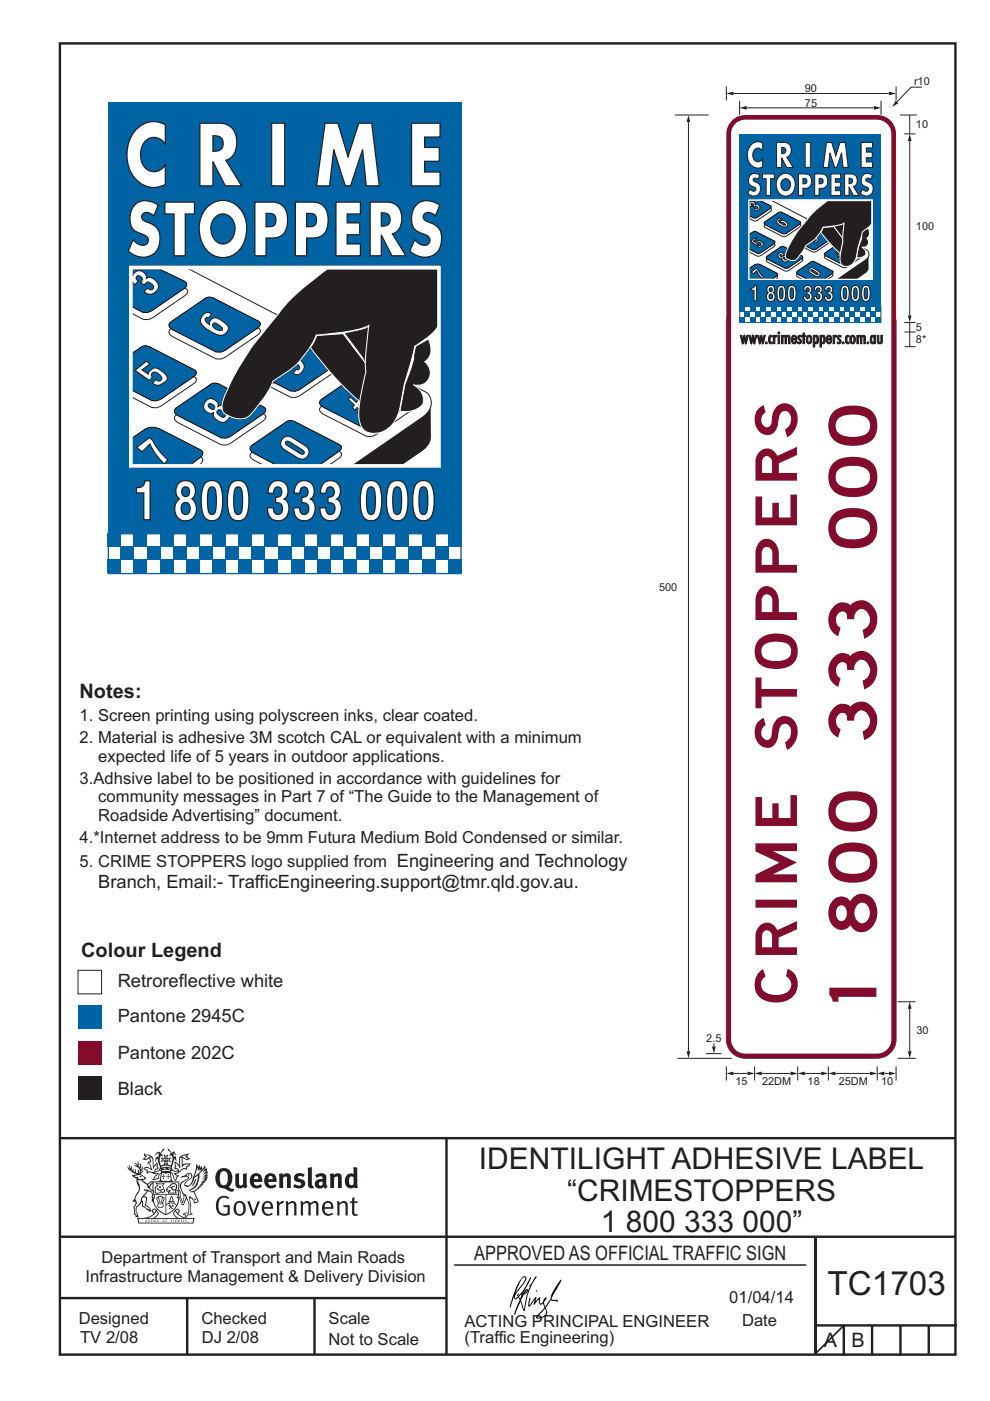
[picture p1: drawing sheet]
<svg xmlns="http://www.w3.org/2000/svg" width="210mm" height="297mm" viewBox="0 0 210 297" stroke-linecap="round" stroke-linejoin="round" font-family="sans-serif">
<defs><g id="words">
<g font-size="10" fill="#830b2c">
<text x="185.9" y="116.3" transform="rotate(-90 185.9 116.3)">000</text>
<text x="185.9" y="156.9" transform="rotate(-90 185.9 156.9)">333</text>
<text x="185.9" y="197.7" transform="rotate(-90 185.9 197.7)">800</text>
<text x="185.9" y="212.4" transform="rotate(-90 185.9 212.4)">1</text>
</g>
<g font-size="8.8" fill="#830b2c">
<text x="169" y="159" transform="rotate(-90 169 159)">STOPPERS</text>
<text x="169" y="212.6" transform="rotate(-90 169 212.6)">CRIME</text>
</g>
<text font-size="7.1" fill="#231f20" x="175.5" y="274.6">TC1703</text>
<g font-size="6.3" fill="#231f20">
<text x="101.6" y="247.9">IDENTILIGHT ADHESIVE LABEL</text>
<text x="120.3" y="254.6">“CRIMESTOPPERS</text>
<text x="127.5" y="261.3">1 800 333 000”</text>
</g>
<g font-size="4.2" fill="#231f20">
<text x="16.9" y="147.9">Notes:</text>
<text x="17.2" y="202.8">Colour Legend</text>
<text x="100.6" y="267.2">APPROVED AS OFFICIAL TRAFFIC SIGN</text>
<text x="174.7" y="285.6">A</text>
<text x="180.6" y="285.6">B</text>
</g>
<g font-size="3.9" fill="#231f20">
<text x="20.8" y="188.3">Branch, Email:- TrafficEngineering.support@tmr.qld.gov.au.</text>
<text x="25" y="209.3">Retroreflective white</text>
<text x="25" y="216.8">Pantone 2945C</text>
<text x="25" y="224.5">Pantone 202C</text>
<text x="25" y="232.1">Black</text>
</g>
<text font-size="3.7" fill="#231f20" x="157" y="72.9">www.crimestoppers.com.au</text>
<g font-size="3.5" fill="#231f20">
<text x="16.9" y="152.8">1. Screen printing using polyscreen inks, clear coated.</text>
<text x="16.9" y="157.5">2. Material is adhesive 3M scotch CAL or equivalent with a minimum</text>
<text x="20.8" y="161.5">expected life of 5 years in outdoor applications.</text>
<text x="16.9" y="166.2">3.Adhsive label to be positioned in accordance with guidelines for</text>
<text x="20.8" y="170.1">community messages in Part 7 of “The Guide to the Management of</text>
<text x="16.9" y="178.8">4.*Internet address to be 9mm Futura Medium Bold Condensed or similar.</text>
<text x="20.8" y="174.1">Roadside Advertising” document.</text>
<text x="16.9" y="183.9">5. CRIME STOPPERS logo supplied from Engineering and Technology</text>
<text x="21.5" y="267.8">Department of Transport and Main Roads</text>
<text x="18.1" y="271.8">Infrastructure Management &amp; Delivery Division</text>
<text x="16.7" y="280.7">Designed</text>
<text x="42.7" y="280.7">Checked</text>
<text x="69.7" y="280.7">Scale</text>
<text x="98.5" y="281.4">ACTING PRINCIPAL ENGINEER</text>
<text x="154.7" y="276.2">01/04/14</text>
<text x="157.4" y="281.2">Date</text>
<text x="17" y="284.8">TV 2/08</text>
<text x="42.8" y="284.8">DJ 2/08</text>
<text x="69.7" y="285.2">Not to Scale</text>
<text x="98.5" y="284.8">(Traffic Engineering)</text>
</g>
<g font-size="2.3" fill="#231f20">
<text x="170.7" y="19.4">90</text>
<text x="170.7" y="22.6">75</text>
<text x="193.9" y="18">r10</text>
<text x="194.3" y="27.2">10</text>
<text x="194.3" y="48.8">100</text>
<text x="194.3" y="70.2">5</text>
<text x="194.3" y="72.7">8*</text>
<text x="139.8" y="125.2">500</text>
<text x="149.8" y="220.9">2.5</text>
<text x="194.4" y="219.2">30</text>
<text x="156" y="230">15</text>
<text x="161.7" y="230">22DM</text>
<text x="171.3" y="230">18</text>
<text x="177.9" y="230">25DM</text>
<text x="186.9" y="230">10</text>
</g>
</g></defs>
<path d="M12.7 9.2h190v278h-190zM12.7 241.3h189.9M94.7 241.4v45.8M12.7 275.2h82M12.7 262.2h190.1M39.7 275.2v12M66.7 275.2v12M173 262.2v24.8M173 281h30M197 281v6" fill="none" stroke="#231f20" stroke-width=".51"/>
<path d="M96.4 268.2h74.6" fill="none" stroke="#231f20" stroke-width=".21"/>
<g fill="#231f20">
<path d="M47 248.5a2.55 2.55 0 0 0 0 2.7l.3 .1a.81 .81 0 0 0 1-.9v-.6a1.04 1.04 0 0 0-1.1-1.5zM46.3 248.1a1.82 1.82 0 0 1 2.1-.2 1.82 1.82 0 0 1 .9 1.9 2.29 2.29 0 0 1-.8 1.9l.7 .3h.5l-.2 .6a2.87 2.87 0 0 1-2-.7 2.12 2.12 0 0 1-1.7-3.1z" fill-rule="evenodd"/>
<path d="M49.9 248.9l.8-.2v2a.46 .46 0 0 0 .2 .6 .46 .46 0 0 0 .7-.2v-2.2l.7-.2v2.4l.2 .5-.6 .4-.2-.3a1.02 1.02 0 0 1-1.2 .2 1.02 1.02 0 0 1-.6-1.1z" fill-rule="evenodd"/>
<path d="M54 249.5l-.1 .5h.9a.49 .49 0 0 0-.2-.6 .49 .49 0 0 0-.6 .1zM53.4 249.2a1.34 1.34 0 0 1 1.6-.3 1.34 1.34 0 0 1 .6 1.5v.2h-1.7a.77 .77 0 0 0 .5 .8 .77 .77 0 0 0 .9-.3l.3 .4a1.59 1.59 0 0 1-2.1 .2 1.59 1.59 0 0 1-.4-2z" fill-rule="evenodd"/>
<path d="M57 249.5l-.1 .5h.9a.49 .49 0 0 0-.2-.6 .49 .49 0 0 0-.6 .1zM56.4 249.2a1.34 1.34 0 0 1 1.6-.3 1.34 1.34 0 0 1 .7 1.5v.2h-1.8a.77 .77 0 0 0 .5 .8 .77 .77 0 0 0 .9-.3l.3 .4a1.59 1.59 0 0 1-2 .2 1.59 1.59 0 0 1-.5-2z" fill-rule="evenodd"/>
<path d="M59.1 248.9l.8-.2 .1 .4a.95 .95 0 0 1 1-.3 .95 .95 0 0 1 .7 .8v2.3h-.8v-2.3a.46 .46 0 0 0-.8 .1v2.2h-.9z" fill-rule="evenodd"/>
<path d="M62.5 249.1a1.75 1.75 0 0 1 2.1-.1l-.2 .5-.6-.2a.43 .43 0 0 0-.6 .3l.4 .3a1.04 1.04 0 0 1 1.2 1.2 1.04 1.04 0 0 1-1.4 .9l-1.2-.4 .3-.6 1 .4 .4-.4a.88 .88 0 0 0-1-.5l-.4-.2-.1-.4z" fill-rule="evenodd"/>
<path d="M65.3 247.6l.8-.2 .1 3.8 .2 .2 .2 .5a.88 .88 0 0 1-1-.1 .88 .88 0 0 1-.3-1z" fill-rule="evenodd"/>
<path d="M67.8 250.6a.43 .43 0 0 0-.1 .7 .43 .43 0 0 0 .7-.1v-.7zM66.8 249.2a1.7 1.7 0 0 1 2.4 .1v1.8l.3 .4-.4 .5-.5-.3a1.03 1.03 0 0 1-1.7-.2 1.03 1.03 0 0 1 .8-1.5h.7v-.4a.8 .8 0 0 0-1.2 .1z" fill-rule="evenodd"/>
<path d="M69.9 248.9l.8-.2 .1 .4a.95 .95 0 0 1 1-.3 .95 .95 0 0 1 .7 .8v2.3h-.8v-2.3a.46 .46 0 0 0-.8 .1v2.2h-.8z" fill-rule="evenodd"/>
<path d="M74.3 249.5a1.48 1.48 0 0 0 0 1.7l.4 .1 .3-.2v-1.5l-.3-.2zM75 247.4l.8 .2 .1 4.3h-.7l-.1-.2a1.26 1.26 0 0 1-1.4 0 1.26 1.26 0 0 1-.6-1.3 1.29 1.29 0 0 1 .5-1.3 1.29 1.29 0 0 1 1.4-.2z" fill-rule="evenodd"/>
<path d="M46.4 253.9a1.72 1.72 0 0 1 2.2 0l-.2 .3a1.24 1.24 0 0 0-1.4-.1 1.24 1.24 0 0 0-.7 1.3 1.49 1.49 0 0 0 1.3 2l.7-.2v-1.3h-.9l-.1-.4h1.4v2a1.93 1.93 0 0 1-2.2-.1 1.93 1.93 0 0 1-.7-2.2l.2-.7z" fill-rule="evenodd"/>
<path d="M50.3 255.2a1.65 1.65 0 0 0 .3 2.2 .99 .99 0 0 0 1-1.5 .78 .78 0 0 0-.4-.8 .78 .78 0 0 0-.9 .1zM50 254.9a1.33 1.33 0 0 1 1.6-.1 1.33 1.33 0 0 1 .5 1.5 1.31 1.31 0 0 1-1.3 1.5 1.31 1.31 0 0 1-1.3-1.6l.1-.5z" fill-rule="evenodd"/>
<path d="M52.5 254.7l.4-.1 .9 2.6 .8-2.5h.5l-1.1 3h-.5z" fill-rule="evenodd"/>
<path d="M56.2 255.2l-.2 .7h1.4a.7 .7 0 0 0-.3-.8 .7 .7 0 0 0-.9 .1zM55.9 255a1.22 1.22 0 0 1 1.5-.2 1.22 1.22 0 0 1 .5 1.5h-1.9a.93 .93 0 0 0 .5 1 .93 .93 0 0 0 1.2-.2l.1 .3a1.43 1.43 0 0 1-1.7 .1 1.43 1.43 0 0 1-.6-1.7z" fill-rule="evenodd"/>
<path d="M58.7 254.8l.4-.2 .1 .5 .4-.3 .6-.2-.2 .6a.66 .66 0 0 0-.8 .6v1.9h-.4z" fill-rule="evenodd"/>
<path d="M60.6 254.8l.4-.2 .1 .5a.94 .94 0 0 1 1-.4 .94 .94 0 0 1 .8 .7v2.3h-.5l-.1-2.5a.81 .81 0 0 0-1.2 .3v2.2h-.4z" fill-rule="evenodd"/>
<path d="M63.7 254.7l.5-.1 .1 .5 .4-.3a.78 .78 0 0 1 1.1 .3 .9 .9 0 0 1 1-.5 .9 .9 0 0 1 .7 .8v2.3h-.4l-.1-2.5a.67 .67 0 0 0-1.1 .3v2.2h-.5v-2.4l-.4-.2-.7 .4v2.2h-.5z" fill-rule="evenodd"/>
<path d="M69 255.2l-.2 .7h1.4a.7 .7 0 0 0-.3-.8 .7 .7 0 0 0-.9 .1zM68.7 255a1.22 1.22 0 0 1 1.5-.2 1.22 1.22 0 0 1 .5 1.5h-1.9a.93 .93 0 0 0 .5 1 .93 .93 0 0 0 1.2-.2l.1 .3a1.44 1.44 0 0 1-1.7 .1 1.44 1.44 0 0 1-.6-1.7z" fill-rule="evenodd"/>
<path d="M71.4 254.8l.5-.2 .1 .5a.94 .94 0 0 1 1-.4 .94 .94 0 0 1 .7 .7v2.3h-.4l-.1-2.5a.81 .81 0 0 0-1.2 .3v2.2h-.5z" fill-rule="evenodd"/>
<path d="M74.7 254l.5-.2v.9h.7l-.1 .4h-.7l.1 2.2 .1 .1h.5l.1 .3a.75 .75 0 0 1-1.2-.6v-2h-.4v-.4h.4z" fill-rule="evenodd"/>
<path d="M30.8 244.9l1.1 .3-.9 .5h-.4l.5-.5zM31.8 245.5l.2-.1a2.44 2.44 0 0 1 .4 2l.1 .4 .7-1-.1 .6 .3 .3a.57 .57 0 0 0-.6 .8l-1-.2-.5 .2 .1-.5-.7-.2 .6-.2 1 .5 .1-.1-.6-1.3-.2-.1 .5-.1zM30.7 244.5l-.2 .4 .3 .4-.6 .4a1.04 1.04 0 0 0 1.4-.1l.2 .7h-.4l-.2 .4a.94 .94 0 0 1 .9 1.1l-.2-.1a1.16 1.16 0 0 0-1.5-.1l.3 .4 .4 .2 .1 .5 .2 .2v-.2a.94 .94 0 0 1 1.1 .2h.9l-1.2 1.2a1.13 1.13 0 0 0 1.2-.2l.4-.1-.1-.4 .5-.7a.83 .83 0 0 0-.6 1.1l-.3-.1-.7 .3 1.1-1.4-.5 .2-.5-.1 1.3-.5-.2-.2-.8 .4v-.3l.2-.2 .3 .1 .1-.3-.2-.4v-.6l-.2-.3-.6 .9v-.7a1.42 1.42 0 0 0-1.7-1.8z" fill-rule="evenodd"/>
<path d="M38.5 245.3l.5-.3 .7-.1-.6 .3 .8 .5h-.3zM38.3 245.5h.2l.1 2a1.69 1.69 0 0 1 1.5-.7l-.7 .5 .1 .5a1.1 1.1 0 0 0-1.5 .6l-.1-.5-.2-.2h-.5l.2-.4-.2-.7a1.42 1.42 0 0 1 .8 1.1l.2-.1zM37.1 246.2l.1 1-.2 .3v.5l.6-.1 .1 .2a.96 .96 0 0 1-1.1-.1l-.1 .1a1.06 1.06 0 0 0 1.3 .2v.1a.72 .72 0 0 1-1 .2l.3 .5 .6 .3-.4 .1-.1 .7-.3-.4-.3-1.1-.4-.4 .4 .9a1.54 1.54 0 0 0 .6 1.2l.2-.3a.58 .58 0 0 1 .5-.7l.1-.2h-.3l-.4-.3 .9-.5a.93 .93 0 0 1 1.1-.5l.1 .2 .2-.1 .1-.5a.99 .99 0 0 0 .7-.9l-1.3 .1-.4 .3v-1.5l.9 .4 .8-.3h-.3l-.5-.4 .4-.7-.7 .2a1.46 1.46 0 0 0-1.3 2.1v.4l-.2-.4z" fill-rule="evenodd"/>
<path d="M35.6 248.9l.2 .1-.1 .4h.3l-.3 .1v.5l-.1-.6h-.3l.3-.1z" fill-rule="evenodd"/>
<path d="M34.6 248.9l.2 .1-.1 .3 .4 .1h-.4v.6l-.1-.5-.3-.1h.3z" fill-rule="evenodd"/>
<path d="M34.3 248.8a.57 .57 0 0 1 .9 .2 .57 .57 0 0 1 .9-.2l.2 1.4-.2 .1a.57 .57 0 0 1-.9-.1 .69 .69 0 0 1-1.1 0zM34.2 248.1l-.3 2.1-.2 .4h2.9l-.1-.4-.3-2.1h-.2v.3l-.8-.1-.9 .1 .1-.3z" fill-rule="evenodd"/>
<path d="M34.2 252.4a.3 .3 0 0 0 .6 0 .3 .3 0 0 0-.6 0zM33.3 251l.3 .3-.3 .3a.79 .79 0 0 0 0 1.3l.8-.2-.1-.3a.55 .55 0 0 1-.7-.6h.1l.1 .3 .4 .1 .8-.2-.4-.7 .4-.3-.7 .1zM33 250.7l1.1 .2 .9-.2-.4 .7 .4 1.1a.56 .56 0 0 1-.8 .3l-.2 .1a.73 .73 0 0 1-.9 .1 .73 .73 0 0 1-.3-.9v-.4l.5-.4z" fill-rule="evenodd"/>
<path d="M35.6 251.9l.7-.5a.58 .58 0 0 1 1-.1 .58 .58 0 0 1-.5 .9l-.2-.3a.43 .43 0 0 1 .6-.3v-.1a.57 .57 0 0 0-.8 .2l-.2-.1-.3 .2 .4 .1a.55 .55 0 0 0 .9 .5v.5h-1.3l.3-.4-.1-.2-.6 .1 .2-.2-.2-.1zM35.4 251.8l-.1 .2a.39 .39 0 0 0 .2 .7l.3-.1-.2 .5h1.9l-.1-.8a.86 .86 0 0 0-.1-1.4 .86 .86 0 0 0-1.3 .4z" fill-rule="evenodd"/>
<path d="M36 254.8h.8v.2h-.8zM36.4 253.8l.2 .8h-.4zM36.4 253.5l-.3 .5-.1 .6h-.2v.4l-.7 .4 .1 .2a1.48 1.48 0 0 1 2.2 .1l.2-.1-.6-.5v-.5h-.2l-.1-.6z" fill-rule="evenodd"/>
<path d="M35.8 255.4l.3 .1 .2 .3 .3-.2-.2-.2a.38 .38 0 0 1 .4 .5l-.1-.2-.3 .3 .3 .2-.3 .2-.1-.3-.4 .3-.1-.2 .4-.3-.2-.1-.1 .1z" fill-rule="evenodd"/>
<path d="M34.5 254h.2v.2l-.3 .6h-.1zM33.6 255.3h.9v.2a.55 .55 0 0 1-.8 .4v-.2h-.2zM33.4 254h.2l.2 .8h-.2zM33.6 255h.8l.1 .1-.8 .1zM33.8 253.7h.5l-.2 1.1h-.2zM33.3 253.8l-.1 .3 .3 1.2a.48 .48 0 0 0-.1 .5 .48 .48 0 0 0 .4 .3l.6-.1a.49 .49 0 0 0 .2-.7l.3-1.2-.1-.3a1.42 1.42 0 0 0-1.5 0z" fill-rule="evenodd"/>
<path d="M33.6 251.6h.5l.1 .3h-.4z" fill-rule="evenodd"/>
<path d="M41.3 250.1l.3-.2-.2 .9-.6 .7h-.2l.5-.7z" fill-rule="evenodd"/>
<path d="M39.7 249l.3-.2 .5 .2a.88 .88 0 0 1-.6 1.1 1.22 1.22 0 0 0-.8 1.3l.5 .2a.72 .72 0 0 0 .9-.4l.5-.8 .2-.6 .8-.6v.3a2.85 2.85 0 0 1-2 2.8l.1 .1a2.13 2.13 0 0 0 1.9-1.5l-.1-.2a2.01 2.01 0 0 0 .3-1.8l1.2-1.3-.4 1 .7-.5-.7 1 .8-.4-.8 .8 .7-.1-.9 .5 .8-.1-.8 .4h.7l-.8 .3 .3 .2h-.4l.2 .4-.4-.1 .2 .3h-.4l.1 .3h-.1a2.16 2.16 0 0 1-2 1l.1 .2h.4a.76 .76 0 0 1 .7 .7l.5 1.2-.6 .2a1.45 1.45 0 0 0-1.2-1.3l.3 1.8-.1 1.9 .4 .2a1.07 1.07 0 0 0-1.2 .4v-.3l-.5-.2a.87 .87 0 0 1 1-.1l.1-.7a4.4 4.4 0 0 0-.6-3.1l-.1-.3h-.2a2.16 2.16 0 0 1-.7-2.2l.3-.3 1.2-.8a.55 .55 0 0 0-.4-.7zM37.8 252.4a.76 .76 0 0 1 .3 1.1l.6 1.6 .4-1.7 .2 .1a.61 .61 0 0 1-.1 .9l-.3 .9h-.2l-.7-1.6-.3 .1a1.18 1.18 0 0 0 .1-1.4zM41.8 247.5l.2 .8 .3-.6v.6l.3-.5a1.9 1.9 0 0 1-1.1 1.4l-.3 .3zM38.2 249.6l1.4-.1 .2 .1v.3l-.5 .3a1.26 1.26 0 0 0-1 1.9l.2 .7a1.84 1.84 0 0 1 .2 2l-.4-1.3a.96 .96 0 0 0-.4-1.3l-.4 .3a.78 .78 0 0 1-.1 1.3l.2 .2h.4l.4 1.1a.38 .38 0 0 0 .2 .4 .38 .38 0 0 0 .4-.1l.6-1.2a2.94 2.94 0 0 1 .3 2.5v.5l-.8-.1-.3 .4v.2l.4-.1 .1 .4 .2 .1a1.02 1.02 0 0 1 1.3-.5l-.1-.4-.3-.1 .2-1.7-.3-1.4 .1 .1a1.14 1.14 0 0 1 .7 .9 .63 .63 0 0 0 .9-.2 .63 .63 0 0 0-.2-.8l-.6-1.3 .9-.6 .2-.3 .2-.1v-.2h.3l-.1-.3h.4l-.1-.3 .5-.1-.2-.2 .5-.4 .1-.2-.3 .1 .5-.6-.3 .1 .3-.6-.4 .1 .4-.5v-.3l-.3 .2 .1-.6v-.3l-.4 .3-.1-.8-.5 .8-.2-.7-.2 .5-.3-.8-.1 .6-.5-.8-.1 1.4-.7 1.9a1.81 1.81 0 0 1-.9 1.4l-.6-.2a1.75 1.75 0 0 1 1.1-1.2 .75 .75 0 0 0 .1-1.3 .75 .75 0 0 0-1.2 .5z" fill-rule="evenodd"/>
<path d="M41.2 254.2l.3-.1 .1 .3h-.4z" fill-rule="evenodd"/>
<path d="M29.4 258.4h11.6l-.2 .8h-11.3zM31.3 258.2l.5-.1a2.48 2.48 0 0 0 1.4-1.3l.2 .6-.5 .5-.4 .3zM32.5 256.6l.3-.2 .2 .2-.3 .6zM37.2 256.8a2.65 2.65 0 0 0 1.8 1.4h-1.1l-.5-.3-.5-.5zM37.4 256.6l.2-.2 .3 .2-.3 .6zM29.2 258.2l.1 1.2h11.7l.3-1.1-.2-.1a4.1 4.1 0 0 1-3.3-.9l.3-.4-.1-.5a1.06 1.06 0 0 0-1.3 .9l.2 .4 .6 .5h-4.7l.3-.1a.84 .84 0 0 0 .6-.7 .84 .84 0 0 0-.5-.9l-.3-.2-.5 .1-.1 .5 .3 .4a4.2 4.2 0 0 1-3.4 .9z" fill-rule="evenodd"/>
<path d="M31 258.7l.1 .2h-.2zM31 258.6l-.3 .5 .4-.1 .2 .1z" fill-rule="evenodd"/>
<path d="M31.3 258.6h.2v.4a.25 .25 0 0 0 .3-.1 .25 .25 0 0 0-.1-.3h.1a.29 .29 0 0 1 0 .4 .29 .29 0 0 1-.4 0 .29 .29 0 0 1 0-.4z" fill-rule="evenodd"/>
<path d="M32.2 258.6a.22 .22 0 0 1 .3 .2 .22 .22 0 0 1-.3 .2zM32 258.6v.5a.33 .33 0 0 0 .5-.1 .33 .33 0 0 0 0-.4 .33 .33 0 0 0-.5 0z" fill-rule="evenodd"/>
<path d="M32.9 258.7l.1 .2h-.2zM32.9 258.6l-.2 .5 .3-.1 .2 .1z" fill-rule="evenodd"/>
<path d="M33.3 258.6h.2v.2l.3-.2-.2 .2 .2 .3-.3-.2-.1 .2h-.1l.2-.3z" fill-rule="evenodd"/>
<path d="M34.7 258.7l.1 .2h-.2zM34.7 258.6l-.3 .5 .4-.1 .2 .1z" fill-rule="evenodd"/>
<path d="M35 258.6h.4h-.1v.5h-.2l.1-.5z" fill-rule="evenodd"/>
<path d="M36.2 258.6h.3h-.2v.2h.2h-.2l.1 .3h-.2z" fill-rule="evenodd"/>
<path d="M36.7 258.6h.2v.5h-.2z" fill-rule="evenodd"/>
<path d="M37.3 258.6a.22 .22 0 0 1 .3 .2 .22 .22 0 0 1-.3 .2zM37.1 258.6v.5a.33 .33 0 0 0 .5-.1 .33 .33 0 0 0 0-.4 .33 .33 0 0 0-.5 0z" fill-rule="evenodd"/>
<path d="M37.8 258.6h.3h-.1v.2h.1h-.1v.2l.1 .1h-.3z" fill-rule="evenodd"/>
<path d="M38.3 258.6h.3l-.1 .4 .2 .1h-.4z" fill-rule="evenodd"/>
<path d="M38.9 258.6h.2v.5h-.2z" fill-rule="evenodd"/>
<path d="M39.3 258.6h.2l-.2 .1 .2 .2-.1 .2h-.1v-.2l.2 .1z" fill-rule="evenodd"/>
<path d="M34.2 247.4a1.51 1.51 0 0 1 2 .2 2.67 2.67 0 0 0-2.1 0zM35.7 247.6l.4 .2 .1 .2-.4-.1zM34.6 247.7l.4-.1 .2 .2h-.4zM34 247.9l.3 .1-.3 .1zM34.9 246.9l.3-.2 .2 .2zM34.9 245.7h.2v.4h-.2zM35 245.1l.2 .2 .2-.2-.1 .4h-.2zM35.1 246.3h.2l.1 .4-.2-.2-.2 .2zM35.3 245.7h.2v.4h-.2zM34.4 245.7l.3 .1v.2l-.3 .1 .2-.2zM35.7 245.8l.3-.1-.2 .2 .2 .2-.4-.1zM32.7 244.9l1-.5-.1 1-.2-.1-.4 .1-.2 1.1 .5-1 .2 .9a1.84 1.84 0 0 1 .3 1.7l.4 .1a2.48 2.48 0 0 1 2.2 .1l.2-.3-.2-.7 .7-1.7 .4 .6-.2-1-.2-.1-.2 .3v-.9l.6 .4-.6-.7h-.3l-.1 .4-.5-.8-.5-.3 .2 .4 .5 .6-.4 .7 .4-.3a2.06 2.06 0 0 1 0 2.2l-.6-.2-.1-.6 .1-.1 .8 .2-.4-.5 .4-.5-.7 .2-.2-.2 .2-.7-.5 .4-.5-.4 .2 .7-.2 .2-.7-.2 .4 .5-.4 .5 .7-.2 .2 .1-.2 .6-.5 .2a2.02 2.02 0 0 1 0-2.2l.3 .5-.1-.6-.3-.1 .8-1.2-.5 .3-.4 .7-.2-.3a.8 .8 0 0 0-.8 .5z" fill-rule="evenodd"/>
<path d="M29.2 250.1l.3 .2a.61 .61 0 0 1 .8 .3l.3 .2a.8 .8 0 0 1 .6 1l.4 .1 .5 .6a1 1 0 0 1 .5 1l-.1 .7v-.5h-.1a.96 .96 0 0 0-.8-1.3l-.3-.2h-.6l-.1-.1-.2 .1 .2 .3h.5l-1.1 1.4-.2 .9-.4 .6a1.33 1.33 0 0 0-.5 1.8l.2 .5a1.26 1.26 0 0 1-.5-1.4l-.1-.4a1.56 1.56 0 0 0 .4-1.7l-.3 .2 .2-.5a3.2 3.2 0 0 0 .7-3zM30.4 253.9h.4a2.06 2.06 0 0 1-.1 1.6l.7 .5 .4 .5-.6-.2-.8-.6-.1-.9a.51 .51 0 0 1 .1-.9zM28.6 249.3a1.52 1.52 0 0 1 2.1 .6l-1.1 .1-.2-.1-.2-.4-.4 .1zM27.5 247v.8l-.3-.4-.2 .1a3.1 3.1 0 0 0 2 1.5l-1 .1 .5 .6 .5 .1v1.1a1.84 1.84 0 0 1-.2 2.5l-.4 .9-.4 .4 .3 .1 .4-.1 .1 .4-.2 .5-.3 .2 .1 1.8 .2-.1 .2 .6h.2l.4-.1-.1-.5a1.3 1.3 0 0 1-.1-1.6l.8-1.1 .2 1.1 .6 .2 .4 .6 .2-.2 .2 .4 .5-.1a1.85 1.85 0 0 0-1.2-1.3l.1-.3a1.39 1.39 0 0 0 0-1.5h-.5l.5-.6a.66 .66 0 0 1 .9-.4 .66 .66 0 0 1 .3 .9l-.1 .4h.2v.1l-.2 .3 .2 .5 .2-.3a2.24 2.24 0 0 0 .1-2.2 .73 .73 0 0 1-.7-.6 .73 .73 0 0 1 .5-.8l.1-.2a.94 .94 0 0 0-.9 .8 .48 .48 0 0 1-.1-.5 .48 .48 0 0 1 .5-.3l.5-.3a.51 .51 0 0 0-.8 .2l-.5 .3-1-.8 .6-.1 .1-.5-1.1-.7 .5-.4v-.4l-.5 .5 .1-.2a.69 .69 0 0 0 .2-1.1v.5l-.3 .2 .1-1.1-.3-.2 .1 .6-.1 .2-.4-1.2v.6l-.7-.3 .6 .6-.6-.2 .2 .3a1 1 0 0 1 .8 1.5l-.2-.8v.8l-.5-.2-.1-.7-.2 .6-.2-.1v-.6l-.2 .4-.2-.2 .1-.7-.2 .5z" fill-rule="evenodd"/>
<path d="M29.5 249.5l.3-.2 .3 .3z" fill-rule="evenodd"/>
<path d="M32.4 250.5h5.6v2l-.2-.1v-1.7h-5.2v2.5h5.2v-.8l.1 .2-.1 1.1v-.3h-2.5v4a4.1 4.1 0 0 0 2.6-3.6l.1-.1a4 4 0 0 1-2.8 3.9 4.2 4.2 0 0 1-2.8-4.7l.1 1.3 .1-.1a3.8 3.8 0 0 0 2.5 3.3v-4h-2.5l-.2-.9z" fill-rule="evenodd"/>
<circle cx="40" cy="249.1" r=".17"/>
</g>
<g fill="#000">
<path d="M111.6 273.7l.2-.2-.5 .7zM110.4 274.5l.2 .1-.3 .8-.2-.5zM110.9 270.9h.5a9.3 9.3 0 0 1-2 3.1l-.1 .3 1-2.5zM110.6 271a14.7 14.7 0 0 0-2.2 4.9l-.3 1.2 .1 .1 .8-2.3a.42 .42 0 0 0 .2 .6 .42 .42 0 0 0 .6-.3l.2-.1 .2 .5-1.1 3.2h.2l1.1-2.9 .6 1.9 .2 .2 .2-.5a13.5 13.5 0 0 1 2-6.2l.4-.5-.1-.2-1.6 2.1 .4-.1a14.9 14.9 0 0 0-1.3 5.1l-.4-1.1a1.39 1.39 0 0 1 .2-1.9l.1-.2a.92 .92 0 0 0 .8-1.2 .75 .75 0 0 0-.8 .7l-.1 .2 1.6-3.4h-.1l-.4 .7a10.5 10.5 0 0 1-2.2 3.3l.2-.5a.32 .32 0 0 0-.4 .2 .32 .32 0 0 0 .1 .4l-.5 .4a3.2 3.2 0 0 1 1.1-2.3l.5-.6a2.49 2.49 0 0 0 .7-1.6l-.4-.2z" fill-rule="evenodd"/>
<path d="M113.7 273.6l.3 .2h-.3z" fill-rule="evenodd"/>
<path d="M115.6 277.5a1.15 1.15 0 0 1 .1 1.3 1.15 1.15 0 0 1-1.2 .5l-.6 .1zM112.2 275.2l-.2 1.6 .2 .2 1.2-1.5-.2 1.1 1.1-1.1a.94 .94 0 0 0 .4 1.1l.5-.3 .3 .9-1.2 1.3a.98 .98 0 0 0-.5 1 1.9 1.9 0 0 0 2.3-1.3l-.1-.2a1.02 1.02 0 0 1 .2-1.4l.6-1 1.5 .3-.2-.4v.2l-1.1-.1v-.3l2-3.6 .1-.2-.2-.2-1.7 2.8a6.6 6.6 0 0 1-1.6 2.9l-.1-.2a1.01 1.01 0 0 1 .4-1.4l.1-.2-.3-.1-.4 .4-.1 .5-.6 .4-.1-.4 .1-.9-.2-.1-.9 1 .3-1h-.2l-1.4 1.8 .3-1.5v-.1z" fill-rule="evenodd"/>
</g>
<path d="M179 281v6.4M185 281v6.4M191 281v6.4" fill="none" stroke="#231f20" stroke-width=".51"/>
<path d="M179 281l-6 6" fill="none" stroke="#231f20" stroke-width=".35"/>
<path d="M16.5 220.7h5v5h-5z" fill="#830b2c"/>
<path d="M16.5 228.2h5v5h-5z" fill="#231f20"/>
<path d="M16.5 213.2h5v5h-5z" fill="#0063a4"/>
<path d="M16.5 205.7h5v5h-5z" fill-rule="evenodd" fill="#fff" stroke="#231f20" stroke-width=".21"/>
<path d="M155.2 65.6a4 4 0 0 1 2.9-1.2h28a4 4 0 0 1 4 4v152a4 4 0 0 1-4 4h-28a4 4 0 0 1-4-4v-152a4 4 0 0 1 1.1-2.8z" fill-rule="evenodd" fill="#fff" stroke="#2e3092" stroke-width=".21"/>
<path d="M155.2 25.6a4 4 0 0 1 2.9-1.2h28a4 4 0 0 1 4 4v192a4 4 0 0 1-4 4h-28a4 4 0 0 1-4-4v-192a4 4 0 0 1 1.1-2.8z" fill-rule="evenodd" fill="#830b2c"/>
<path d="M156.2 26l1.2-.5 .7-.1h28a3 3 0 0 1 3 3v192a3 3 0 0 1-3 3h-28a3 3 0 0 1-3-3v-192a3 3 0 0 1 1.1-2.4z" fill-rule="evenodd" fill="#fff"/>
<path d="M193 213.9v8.9" fill="none" stroke="#231f20" stroke-width=".21"/>
<g fill="#231f20">
<path d="M193 212.4l.3 1.5h-.7z"/>
<path d="M192.6 222.9h.7l-.3 1.5z"/>
</g>
<path d="M146 25.9v196.9M190.3 212.4h3.9M143.7 224.4h11.5M190.4 224.4h3.8" fill="none" stroke="#231f20" stroke-width=".21"/>
<g fill="#231f20">
<path d="M146 24.4l.4 1.5h-.8z"/>
<path d="M145.6 222.9h.8l-.4 1.5z"/>
</g>
<path d="M155.6 227.6h2.9" fill="none" stroke="#231f20" stroke-width=".21"/>
<g fill="#231f20">
<path d="M158.5 227.2l1.6 .4-1.6 .4z"/>
<path d="M154.1 227.6l1.5-.4v.8z"/>
</g>
<path d="M151.4 221.2v.6" fill="none" stroke="#231f20" stroke-width=".21"/>
<path d="M151 221.9h.8l-.4 1.5z" fill="#231f20"/>
<path d="M195.6 18.5h-2.3l-3 3.1M143.1 24.4h7.2" fill="none" stroke="#231f20" stroke-width=".21"/>
<path d="M190 21.3l.5 .6-1.3 .8z" fill="#231f20"/>
<path d="M190.9 24.4h3.6M149.8 223.4h3.3M154.1 226.1v3M161.6 227.6h6.1M186.1 226.1v3M190.1 226.1v3" fill="none" stroke="#231f20" stroke-width=".21"/>
<g fill="#231f20">
<path d="M160.1 227.6l1.5-.4v.8z"/>
<path d="M167.7 227.2l1.5 .4-1.5 .4z"/>
</g>
<path d="M187.6 227.6h.9" fill="none" stroke="#231f20" stroke-width=".21"/>
<g fill="#231f20">
<path d="M188.5 227.2l1.6 .4-1.6 .4z"/>
<path d="M186.1 227.6l1.5-.4v.8z"/>
</g>
<path d="M160.1 226.1v3M169.2 226.1v3M170.7 227.6h3.4M175.7 226.1v3" fill="none" stroke="#231f20" stroke-width=".21"/>
<g fill="#231f20">
<path d="M174.2 227.2l1.5 .4-1.5 .4z"/>
<path d="M169.2 227.6l1.5-.4v.8z"/>
</g>
<path d="M177.2 227.6h7.3" fill="none" stroke="#231f20" stroke-width=".21"/>
<g fill="#231f20">
<path d="M175.7 227.6l1.5-.4v.8z"/>
<path d="M184.5 227.2l1.6 .4-1.6 .4z"/>
</g>
<path d="M155.6 19.8h32.9M193 24.4v4" fill="none" stroke="#231f20" stroke-width=".21"/>
<g fill="#231f20">
<path d="M188.5 19.4l1.6 .4-1.6 .4z"/>
<path d="M154.1 19.8l1.5-.4v.8z"/>
</g>
<path d="M158.4 22.9h26.9" fill="none" stroke="#231f20" stroke-width=".21"/>
<g fill="#231f20">
<path d="M185.4 22.5l1.5 .4-1.5 .4z"/>
<path d="M156.9 22.9l1.5-.4v.8z"/>
</g>
<path d="M154.1 18.3v3M190.1 18.3v3M191.8 28.4h2.4M193 29.9v36.9M191.8 68.4h2.4M191.8 70.4h2.4M191.9 73.5h2.3M193 70.4v3.1" fill="none" stroke="#231f20" stroke-width=".21"/>
<g fill="#231f20">
<path d="M192.6 66.9h.7l-.3 1.5z"/>
<path d="M193 28.4l.3 1.5h-.7z"/>
</g>
<path d="M156.9 21.4v3M186.9 21.4v3M193 68.4v2" fill="none" stroke="#231f20" stroke-width=".21"/>
<path d="M156.9 28.4h30v36.6h-30z" fill="#0063a4"/>
<path d="M159.3 37a1.64 1.64 0 0 1 1.9 .1l-.4 1-.2-.2a.45 .45 0 0 0-.6-.1 .45 .45 0 0 0-.2 .5 1.82 1.82 0 0 1 1.5 1.9 1.5 1.5 0 0 1-1.1 1.3 1.5 1.5 0 0 1-1.6-.5l.4-.9 .4 .3a.49 .49 0 0 0 .8 0 .49 .49 0 0 0-.2-.7 1.46 1.46 0 0 1-1.3-1.1 1.46 1.46 0 0 1 .6-1.6z" fill-rule="evenodd" fill="#fff"/>
<path d="M159.3 37a1.64 1.64 0 0 1 1.9 .1l-.4 1-.2-.2a.45 .45 0 0 0-.6-.1 .45 .45 0 0 0-.2 .5 1.82 1.82 0 0 1 1.5 1.9 1.5 1.5 0 0 1-1.1 1.3 1.5 1.5 0 0 1-1.6-.5l.4-.9 .4 .3a.49 .49 0 0 0 .8 0 .49 .49 0 0 0-.2-.7 1.46 1.46 0 0 1-1.3-1.1 1.46 1.46 0 0 1 .6-1.6z" fill="none" stroke="#231f20" stroke-width=".21"/>
<path d="M161.7 36.9h2.5v1h-.8v3.5h-.9v-3.5h-.8z" fill-rule="evenodd" fill="#fff"/>
<path d="M161.7 36.9h2.5v1h-.8v3.5h-.9v-3.5h-.8z" fill="none" stroke="#231f20" stroke-width=".21"/>
<path d="M165.2 37.4a2.68 2.68 0 0 0 .9 4.1 2.09 2.09 0 0 0 2.6-2.4 2 2 0 0 0-1.1-2.1 2 2 0 0 0-2.4 .4zM166 38.1a1.09 1.09 0 0 1 1.4 .1 1.09 1.09 0 0 1 .2 1.3 .98 .98 0 0 1-1 .9 .98 .98 0 0 1-.9-.9 1.37 1.37 0 0 1 .3-1.4z" fill-rule="evenodd" fill="#fff"/>
<path d="M165.2 37.4a1.99 1.99 0 0 1 2.4-.4 1.99 1.99 0 0 1 1.1 2.1 2.02 2.02 0 0 1-1.1 2.2 2.02 2.02 0 0 1-2.4-.4 2.87 2.87 0 0 1 0-3.5zM166 38.1a1.09 1.09 0 0 1 1.4 .1 1.09 1.09 0 0 1 .2 1.3 .98 .98 0 0 1-1 .9 .98 .98 0 0 1-.9-.9 1.37 1.37 0 0 1 .3-1.4z" fill="none" stroke="#231f20" stroke-width=".21"/>
<path d="M169.4 36.9v4.5h.9v-1.5a1.48 1.48 0 0 0 1.6-.4 1.48 1.48 0 0 0 .2-1.7 1.18 1.18 0 0 0-1.3-.9zM170.3 37.8a.61 .61 0 0 1 .8 .6 .61 .61 0 0 1-.8 .6z" fill-rule="evenodd" fill="#fff"/>
<path d="M169.4 36.9h1.4a1.57 1.57 0 0 1 1.4 1.3 1.57 1.57 0 0 1-.9 1.7h-1v1.5h-.9zM170.3 37.8a.61 .61 0 0 1 .8 .6 .61 .61 0 0 1-.8 .6z" fill="none" stroke="#231f20" stroke-width=".21"/>
<path d="M172.8 36.9v4.5h.9v-1.5a1.48 1.48 0 0 0 1.6-.4 1.48 1.48 0 0 0 .2-1.7 1.18 1.18 0 0 0-1.3-.9zM173.7 37.8a.61 .61 0 0 1 .9 .6 .61 .61 0 0 1-.9 .6z" fill-rule="evenodd" fill="#fff"/>
<path d="M172.8 36.9h1.4a1.57 1.57 0 0 1 1.4 1.3 1.57 1.57 0 0 1-.9 1.7h-1v1.5h-.9zM173.7 37.8a.61 .61 0 0 1 .9 .6 .61 .61 0 0 1-.9 .6z" fill="none" stroke="#231f20" stroke-width=".21"/>
<path d="M176.2 36.9h2.1v1h-1.1v.7h1.1v1h-1.1v.8h1.1v1h-2.1z" fill-rule="evenodd" fill="#fff"/>
<path d="M176.2 36.9h2.1v1h-1.1v.7h1.1v1h-1.1v.8h1.1v1h-2.1z" fill="none" stroke="#231f20" stroke-width=".21"/>
<path d="M179.1 36.9v4.5h1v-1.7l.9 1.7h1.2l-1.2-1.8a1.42 1.42 0 0 0 .8-1.5 1.42 1.42 0 0 0-1.2-1.2zM180.1 37.8a.59 .59 0 0 1 .7 .6 .59 .59 0 0 1-.7 .5z" fill-rule="evenodd" fill="#fff"/>
<path d="M179.1 36.9h1.5a1.4 1.4 0 0 1 1.2 1.1 1.4 1.4 0 0 1-.8 1.6l1.2 1.8h-1.2l-.9-1.7v1.7h-1zM180.1 37.8a.59 .59 0 0 1 .7 .6 .59 .59 0 0 1-.7 .5z" fill="none" stroke="#231f20" stroke-width=".21"/>
<path d="M183.1 37a1.64 1.64 0 0 1 1.9 .1l-.3 1-.2-.2a.45 .45 0 0 0-.6-.1 .45 .45 0 0 0-.2 .5 1.82 1.82 0 0 1 1.5 1.9 1.5 1.5 0 0 1-1.1 1.3 1.5 1.5 0 0 1-1.6-.5l.4-.9 .4 .3a.49 .49 0 0 0 .8 0 .49 .49 0 0 0-.2-.7 1.46 1.46 0 0 1-1.3-1.1 1.46 1.46 0 0 1 .5-1.6z" fill-rule="evenodd" fill="#fff"/>
<path d="M183.1 37a1.64 1.64 0 0 1 1.9 .1l-.3 1-.2-.2a.45 .45 0 0 0-.6-.1 .45 .45 0 0 0-.2 .5 1.82 1.82 0 0 1 1.5 1.9 1.5 1.5 0 0 1-1.1 1.3 1.5 1.5 0 0 1-1.6-.5l.4-.9 .4 .3a.49 .49 0 0 0 .8 0 .49 .49 0 0 0-.2-.7 1.46 1.46 0 0 1-1.3-1.1 1.46 1.46 0 0 1 .5-1.6z" fill="none" stroke="#231f20" stroke-width=".21"/>
<g fill="#0063a4">
<path d="M156.9 65h1.1v1.1h-1.1z"/>
<path d="M159.1 65h1.1v1.1h-1.1z"/>
<path d="M161.3 65h1.1v1.1h-1.1z"/>
<path d="M163.5 65h1.1v1.1h-1.1z"/>
<path d="M165.8 65h1.1v1.1h-1.1z"/>
<path d="M168 65h1.1v1.1h-1.1z"/>
<path d="M158 66.1h1.1v1.1h-1.1z"/>
<path d="M160.2 66.1h1.1v1.1h-1.1z"/>
<path d="M162.4 66.1h1.1v1.1h-1.1z"/>
<path d="M164.6 66.1h1.2v1.1h-1.2z"/>
<path d="M166.9 66.1h1.1v1.1h-1.1z"/>
<path d="M156.9 67.2h1.1v1.1h-1.1z"/>
<path d="M159.1 67.2h1.1v1.1h-1.1z"/>
<path d="M161.3 67.2h1.1v1.1h-1.1z"/>
<path d="M163.5 67.2h1.1v1.1h-1.1z"/>
<path d="M165.8 67.2h1.1v1.1h-1.1z"/>
<path d="M168 67.2h1.1v1.1h-1.1z"/>
<path d="M170.2 65h1.1v1.1h-1.1z"/>
<path d="M169.1 66.1h1.1v1.1h-1.1z"/>
<path d="M170.2 67.2h1.1v1.1h-1.1z"/>
<path d="M172.4 65h1.1v1.1h-1.1z"/>
<path d="M171.3 66.1h1.1v1.1h-1.1z"/>
<path d="M172.4 67.2h1.1v1.1h-1.1z"/>
<path d="M174.6 65h1.2v1.1h-1.2z"/>
<path d="M173.5 66.1h1.1v1.1h-1.1z"/>
<path d="M174.6 67.2h1.2v1.1h-1.2z"/>
<path d="M176.9 65h1.1v1.1h-1.1z"/>
<path d="M175.8 66.1h1.1v1.1h-1.1z"/>
<path d="M176.9 67.2h1.1v1.1h-1.1z"/>
<path d="M179.1 65h1.1v1.1h-1.1z"/>
<path d="M178 66.1h1.1v1.1h-1.1z"/>
<path d="M179.1 67.2h1.1v1.1h-1.1z"/>
<path d="M181.3 65h1.1v1.1h-1.1z"/>
<path d="M180.2 66.1h1.1v1.1h-1.1z"/>
<path d="M181.3 67.2h1.1v1.1h-1.1z"/>
<path d="M183.5 65h1.1v1.1h-1.1z"/>
<path d="M182.4 66.1h1.1v1.1h-1.1z"/>
<path d="M183.5 67.2h1.1v1.1h-1.1z"/>
<path d="M185.8 65h1.1v1.1h-1.1z"/>
<path d="M184.6 66.1h1.2v1.1h-1.2z"/>
<path d="M185.8 67.2h1.1v1.1h-1.1z"/>
</g>
<path d="M158.9 42.4h26.1v16.9h-26.2z" fill-rule="evenodd" fill="#fff" stroke="#fff" stroke-width=".21"/>
<path d="M158.8 42.4h4.7l19.7 10.3a1.56 1.56 0 0 1 1.1 1.2v2.9a1.45 1.45 0 0 1-.6 1.2l-1.9 1.3h-23z" fill-rule="evenodd" fill="#231f20"/>
<path d="M158.8 42.4h4.7l19.7 10.3a1.56 1.56 0 0 1 1.1 1.2v2.9a1.45 1.45 0 0 1-.6 1.2l-1.9 1.3h-23z" fill="none" stroke="#fff" stroke-width=".21"/>
<path d="M158.8 42.4h4.7l20.5 10.7a1.28 1.28 0 0 1-.3 2l-6.1 4.2h-18.8z" fill-rule="evenodd" fill="#fff" stroke="#231f20" stroke-width=".21"/>
<path d="M158.8 57.5l1.4-.9 1.1 .1 2.5 1.2 .6 1.4h-5.6z" fill-rule="evenodd" fill="#fff"/>
<path d="M158.8 50.4l1.1-.7h.3l4.2 2.1-.2 .5-2.6 1.7a.97 .97 0 0 1-1 .3l-1.8-.9zM158.8 59.2v-1.7a2.33 2.33 0 0 1 2.5-.8l3.4 1.7 .2 .2v.3l-.3 .4h-5.8M158.9 42.4h1.1l3.6 1.9-.2 .5-2.5 1.7a.97 .97 0 0 1-1.1 .3l-.9-.5zM162.2 47.6l2.8-1.9 .6-.2 4.2 2.2-.2 .5-2.5 1.7a.97 .97 0 0 1-1.1 .2l-3.6-1.8-.3-.3zM162.7 54.9l2.8-1.9 .6-.2 4.2 2.2-.2 .4-2.6 1.8a.97 .97 0 0 1-1.1 .2l-3.6-1.8-.3-.3zM168.6 50.9l2.8-1.9 .6-.2 4.1 2.1-.2 .5-2.5 1.7a.97 .97 0 0 1-1.1 .3l-3.6-1.8-.3-.3zM169.1 58.1l2.8-1.9 .6-.2 3.9 1.9 .3 .3v.2l-1.1 .8-5.4 .1-1.2-.8zM175 54.2l2.8-1.9 .6-.2 4.2 2.2-.2 .4-2.6 1.8a.97 .97 0 0 1-1 .2l-3.6-1.8-.3-.3z" fill="none" stroke="#231f20" stroke-width=".21"/>
<g fill="#0063a4" stroke="#000" stroke-width=".21">
<path d="M158.8 57a2.85 2.85 0 0 1 2-1l3.9 1.9 .2 .2v.2l-1.2 1h-4.9z" fill-rule="evenodd"/>
<path d="M162.7 54.3l2.8-1.9 .6-.2 4.2 2.2-.2 .5-2.6 1.7a.97 .97 0 0 1-1.1 .2l-3.6-1.8-.3-.3z" fill-rule="evenodd"/>
<path d="M158.8 49.8l1.1-.7h.3l4.2 2.1-.2 .5-2.6 1.7a.97 .97 0 0 1-1 .3l-1.8-.9z" fill-rule="evenodd"/>
<path d="M162.2 47l2.8-1.9 .6-.2 4.2 2.2-.2 .5-2.5 1.7a.97 .97 0 0 1-1.1 .3l-3.6-1.9-.3-.3z" fill-rule="evenodd"/>
<path d="M168.6 50.4l2.8-2 .6-.1 4.1 2.1-.2 .5-2.5 1.7a.97 .97 0 0 1-1.1 .3l-3.6-1.9-.3-.3z" fill-rule="evenodd"/>
<path d="M175 53.6l2.8-1.9 .6-.2 4.2 2.2-.2 .4-2.6 1.8a.97 .97 0 0 1-1 .2l-3.6-1.8-.3-.3z" fill-rule="evenodd"/>
<path d="M158.8 42.4h2.2l2.6 1.4-.2 .4-2.6 1.7a.97 .97 0 0 1-1 .3l-1-.5z" fill-rule="evenodd"/>
<path d="M169.1 57.5l2.8-1.9 .6-.2 3.9 2 .3 .2v.2l-2 1.4h-3.4l-2-1-.3-.3z" fill-rule="evenodd"/>
</g>
<path d="M177.1 48l1.9-.5-.2 2.8z" fill-rule="evenodd" fill="#231f20"/>
<path d="M177.1 48l1.9-.5-.2 2.8z" fill="none" stroke="#231f20" stroke-width=".21"/>
<g fill="#fff" stroke="#231f20" stroke-width=".21">
<path d="M170.4 51.5l.8 .4-.3 .4z" fill-rule="evenodd"/>
<path d="M174.2 47l.6 1.1-.2 .1-.1 .2z" fill-rule="evenodd"/>
<path d="M179.5 46.5l-.4 .8-.3 .2z" fill-rule="evenodd"/>
</g>
<path d="M182.9 49.9a1.32 1.32 0 0 1 1.2 1 1.32 1.32 0 0 1-.6 1.5h-.7a1.15 1.15 0 0 1 .8 1.3 1.15 1.15 0 0 1-1.2 .9h-.7v-.2a12.9 12.9 0 0 1 1-3.9z" fill-rule="evenodd" fill="#231f20"/>
<path d="M182.9 49.9a1.32 1.32 0 0 1 1.2 1 1.32 1.32 0 0 1-.6 1.5h-.7a1.15 1.15 0 0 1 .8 1.3 1.15 1.15 0 0 1-1.2 .9h-.7v-.2a12.9 12.9 0 0 1 1-3.9z" fill="none" stroke="#fff" stroke-width=".21"/>
<path d="M183.1 49.2l.9-.6 .1 .1a1.28 1.28 0 0 1-.4 1.7l-.8-.4z" fill-rule="evenodd" fill="#231f20" stroke="#231f20" stroke-width=".21"/>
<path d="M165.3 53.6a.61 .61 0 0 1 .9 .6 .7 .7 0 0 1 1 .5 .7 .7 0 0 1-.6 .9 .7 .7 0 0 1-.8-.9 .61 .61 0 0 1-.7-.3 .61 .61 0 0 1 .2-.8zM166.2 54.6l-.1 .1 .3 .3h.4l-.2-.4-.3-.1zM165.4 54l.2 .4h.3l-.1-.4z" fill-rule="evenodd" fill="#fff"/>
<path d="M165.3 53.6a.61 .61 0 0 1 .9 .6 .7 .7 0 0 1 1 .5 .7 .7 0 0 1-.6 .9 .7 .7 0 0 1-.8-.9 .61 .61 0 0 1-.7-.3 .61 .61 0 0 1 .2-.8zM165.4 54h.4l.1 .4h-.3zM166.2 54.6l.1-.1 .3 .1 .2 .4h-.4l-.3-.3z" fill="none" stroke="#231f20" stroke-width=".21"/>
<path d="M159.2 51.2l1-.8 .2 .2-.6 .5 .5 .4 .1-.3a.93 .93 0 0 1 1-.1 .93 .93 0 0 1 .5 .8l-.2 .2a.7 .7 0 0 1-1 .1l.3-.3 .3 .2 .1-.1a.54 .54 0 0 0-.8-.6l.1 .3-.3 .3z" fill-rule="evenodd" fill="#fff"/>
<path d="M159.2 51.2l1-.8 .2 .2-.6 .5 .5 .4 .1-.3a.93 .93 0 0 1 1-.1 .93 .93 0 0 1 .5 .8l-.2 .2a.7 .7 0 0 1-1 .1l.3-.3 .3 .2 .1-.1a.54 .54 0 0 0-.8-.6l.1 .3-.3 .3z" fill="none" stroke="#231f20" stroke-width=".21"/>
<path d="M165.1 46.4l.4-.1 .2 .1-.3 .3h-.2l-.1 .2 .4 .4a.49 .49 0 0 1 .2-.5 .49 .49 0 0 1 .5-.1l.8 .7a.6 .6 0 0 1-.5 .8l-.8-.3a.98 .98 0 0 1-.8-1.4zM165.8 47.2v.2l.2 .2 .6 .2v-.2l-.3-.3-.3-.2z" fill-rule="evenodd" fill="#fff"/>
<path d="M165.1 46.4l.4-.1 .2 .1-.3 .3h-.2l-.1 .2 .4 .4a.49 .49 0 0 1 .2-.5 .49 .49 0 0 1 .5-.1l.8 .7a.6 .6 0 0 1-.5 .8l-.8-.3a.98 .98 0 0 1-.8-1.4zM165.8 47.2l.2-.1 .3 .2 .3 .3v.2l-.6-.2-.2-.2z" fill="none" stroke="#231f20" stroke-width=".21"/>
<path d="M171.4 49.8a.69 .69 0 0 1 1.1 0 1.33 1.33 0 0 1 1 1.2 .61 .61 0 0 1-.9 .4l.3-.3 .2-.1v-.2l-.3-.3a.49 .49 0 0 1-.2 .5 .49 .49 0 0 1-.5 0 .89 .89 0 0 1-.7-1.2zM171.7 50v.2l.3 .3 .3 .1h.2v-.2l-.2-.3-.5-.2z" fill-rule="evenodd" fill="#fff"/>
<path d="M171.4 49.8a.69 .69 0 0 1 1.1 0 1.33 1.33 0 0 1 1 1.2 .61 .61 0 0 1-.9 .4l.3-.3 .2-.1v-.2l-.3-.3a.49 .49 0 0 1-.2 .5 .49 .49 0 0 1-.5 0 .89 .89 0 0 1-.7-1.2zM171.7 50l.1-.1 .5 .2 .2 .3v.2h-.2l-.3-.1-.3-.3z" fill="none" stroke="#231f20" stroke-width=".21"/>
<path d="M159.3 57.7l1.1-.8 1.6 1.8-.3 .4-.8-.9-.4-.8-.7 .6z" fill-rule="evenodd" fill="#fff"/>
<path d="M159.3 57.7l1.1-.8 1.6 1.8-.3 .4-.8-.9-.4-.8-.7 .6z" fill="none" stroke="#231f20" stroke-width=".21"/>
<path d="M159.2 42.8a.59 .59 0 0 1 .7 0 .59 .59 0 0 1 .2 .6 .71 .71 0 0 1 1 .2 .71 .71 0 0 1-.2 1 .71 .71 0 0 1-1-.1l.3-.3 .4 .1a.37 .37 0 0 0-.1-.5 .37 .37 0 0 0-.5 .1l-.3-.2 .1-.4-.3-.2-.2 .2 .2 .3-.3 .3a.58 .58 0 0 1-.3-.6 .58 .58 0 0 1 .3-.5z" fill-rule="evenodd" fill="#fff"/>
<path d="M159.2 42.8a.59 .59 0 0 1 .7 0 .59 .59 0 0 1 .2 .6 .71 .71 0 0 1 1 .2 .71 .71 0 0 1-.2 1 .71 .71 0 0 1-1-.1l.3-.3 .4 .1a.37 .37 0 0 0-.1-.5 .37 .37 0 0 0-.5 .1l-.3-.2 .1-.4-.3-.2-.2 .2 .2 .3-.3 .3a.58 .58 0 0 1-.3-.6 .58 .58 0 0 1 .3-.5z" fill="none" stroke="#231f20" stroke-width=".21"/>
<path d="M171.8 56.8h.5l1.3 .7a.61 .61 0 0 1 .2 .9 .61 .61 0 0 1-.9 .1l-1.2-.8a.59 .59 0 0 1 .1-.9zM172 57.2l.2 .4 1.1 .7 .2-.1-.2-.3-1.1-.7z" fill-rule="evenodd" fill="#fff"/>
<path d="M171.8 56.8h.5l1.3 .7a.61 .61 0 0 1 .2 .9 .61 .61 0 0 1-.9 .1l-1.2-.8a.59 .59 0 0 1 .1-.9zM172 57.2h.2l1.1 .7 .2 .3-.2 .1-1.1-.7z" fill="none" stroke="#231f20" stroke-width=".21"/>
<path d="M177.7 53l.5 .5 .2-.2 .2 .2-.1 .2 .2 .2 .1-.2 .3 .2-.2 .2 .6 .5-.2 .2-.5-.5-.2 .2 .6 .5-.2 .2-.5-.5-.2 .2-.2-.2 .1-.2-.2-.2-.1 .2-.3-.2 .2-.2-.5-.5 .1-.2 .6 .5 .1-.2-.5-.5zM178.3 53.9l-.1 .2 .2 .2 .1-.2z" fill-rule="evenodd" fill="#fff" stroke="#231f20" stroke-width=".21"/>
<path d="M174.6 48.2l2.2-.2 2 2.5v.8l-.5 2.5a27.6 27.6 0 0 1-4.2-4.6z" fill-rule="evenodd" fill="#231f20"/>
<path d="M174.6 48.2l2.2-.2 2 2.5v.8l-.5 2.5a27.6 27.6 0 0 1-4.2-4.6z" fill="none" stroke="#fff" stroke-width=".21"/>
<path d="M172.5 45l3-2.5h9.5v4.7l-.3 .5-.8 .8a1.75 1.75 0 0 0-1.3 1.8l-.5 1.8a6.6 6.6 0 0 1-1.3 3.9 1.49 1.49 0 0 1-2.5-.5l-.1-1.2 .6-3-.1-1.3 .3-2.7-1.3 .5-3.1 .4a7.7 7.7 0 0 1-3.7 3.9l-.6 1.1-.8 1.2a1.62 1.62 0 0 1-2.9 0 13.5 13.5 0 0 1 2.6-5.4z" fill-rule="evenodd" fill="#231f20"/>
<path d="M172.5 45l3-2.5h9.5v4.7l-.3 .5-.8 .8a1.75 1.75 0 0 0-1.3 1.8l-.5 1.8a6.6 6.6 0 0 1-1.3 3.9 1.49 1.49 0 0 1-2.5-.5l-.1-1.2 .6-3-.1-1.3 .3-2.7-1.3 .5-3.1 .4a7.7 7.7 0 0 1-3.7 3.9l-.6 1.1-.8 1.2a1.62 1.62 0 0 1-2.9 0 13.5 13.5 0 0 1 2.6-5.4z" fill="none" stroke="#fff" stroke-width=".21"/>
<path d="M159.4 30.6a1.94 1.94 0 0 1 2.4-.3v1.7a1.15 1.15 0 0 0-1.5-.5 1.15 1.15 0 0 0-.6 1.4 1.15 1.15 0 0 0 .6 1.3 1.15 1.15 0 0 0 1.5-.5v1.7a2.34 2.34 0 0 1-3.3-2.5l.2-1.3z" fill-rule="evenodd" fill="#fff"/>
<path d="M159.4 30.6a1.94 1.94 0 0 1 2.4-.3v1.7a1.15 1.15 0 0 0-1.5-.5 1.15 1.15 0 0 0-.6 1.4 1.15 1.15 0 0 0 .6 1.3 1.15 1.15 0 0 0 1.5-.5v1.7a2.34 2.34 0 0 1-3.3-2.5l.2-1.3z" fill="none" stroke="#231f20" stroke-width=".21"/>
<path d="M164.7 30.2v5.3h1.1v-2l1.1 2h1.3l-1.3-2.2a1.65 1.65 0 0 0 .9-1.7 1.65 1.65 0 0 0-1.5-1.4zM165.8 31.3a.69 .69 0 0 1 .9 .6 .69 .69 0 0 1-.9 .7z" fill-rule="evenodd" fill="#fff"/>
<path d="M164.7 30.2a3 3 0 0 1 2.7 .4 1.75 1.75 0 0 1-.5 2.7l1.3 2.2h-1.3l-1.1-2v2h-1.1zM165.8 31.3a.69 .69 0 0 1 .9 .6 .69 .69 0 0 1-.9 .7z" fill="none" stroke="#231f20" stroke-width=".21"/>
<path d="M170.8 30.2h1.1v5.3h-1.1z" fill="#fff"/>
<path d="M170.8 30.2h1.1v5.3h-1.1z" fill="none" stroke="#231f20" stroke-width=".21"/>
<path d="M175.3 30.2h1.1l.9 2.8 .9-2.8h1.1l.6 5.3h-1.1l-.3-3.1-1 3.1h-.5l-.9-3.1-.4 3.1h-1.1z" fill-rule="evenodd" fill="#fff"/>
<path d="M175.3 30.2h1.1l.9 2.8 .9-2.8h1.1l.6 5.3h-1.1l-.3-3.1-1 3.1h-.5l-.9-3.1-.4 3.1h-1.1z" fill="none" stroke="#231f20" stroke-width=".21"/>
<path d="M182.7 30.2h2.4v1.2h-1.3v.9h1.2v1.1h-1.2v.9h1.3v1.2h-2.4z" fill-rule="evenodd" fill="#fff"/>
<path d="M182.7 30.2h2.4v1.2h-1.3v.9h1.2v1.1h-1.2v.9h1.3v1.2h-2.4z" fill="none" stroke="#231f20" stroke-width=".21"/>
<path d="M159.3 61.1a.59 .59 0 0 0 .7-.6h.5v3.3h-.6v-2.3h-.6z" fill-rule="evenodd" fill="#fff"/>
<path d="M159.3 61.1a.59 .59 0 0 0 .7-.6h.5v3.3h-.6v-2.3h-.6z" fill="none" stroke="#231f20" stroke-width=".21"/>
<path d="M163.2 62.5a.47 .47 0 0 0-.1 .6 .47 .47 0 0 0 .7 .1 .47 .47 0 0 0 .1-.6 .47 .47 0 0 0-.7-.1zM162.9 60.8a.86 .86 0 0 1 1.2 0 .86 .86 0 0 1-.1 1.2 .97 .97 0 0 1-.1 1.8 .97 .97 0 0 1-1.3-1.1l.4-.6-.3-.7zM163.1 61.4a.39 .39 0 0 0 .7 0 .39 .39 0 0 0-.7 0z" fill-rule="evenodd" fill="#fff"/>
<g fill="none" stroke="#231f20" stroke-width=".21">
<path d="M162.9 60.8a.86 .86 0 0 1 1.2 0 .86 .86 0 0 1-.1 1.2 .97 .97 0 0 1-.1 1.8 .97 .97 0 0 1-1.3-1.1l.4-.6-.3-.7zM163.2 62.5a.44 .44 0 0 1 .7 .4 .44 .44 0 0 1-.7 .3z"/>
<circle cx="163.5" cy="61.4" r=".39"/>
</g>
<path d="M165.5 61.2l-.1 .1a3 3 0 0 0 .2 2l.1 .1a1.72 1.72 0 0 0 .4-1.9l-.2-.4zM165.2 60.7a.86 .86 0 0 1 .9-.1 .86 .86 0 0 1 .5 .9 2.37 2.37 0 0 1-.6 2.4 .99 .99 0 0 1-1.2-1.3l.1-1.1z" fill-rule="evenodd" fill="#fff"/>
<path d="M165.2 60.7a.86 .86 0 0 1 .9-.1 .86 .86 0 0 1 .5 .9 2.37 2.37 0 0 1-.6 2.4 .99 .99 0 0 1-1.2-1.3l.1-1.1zM165.5 61.2l.2-.2a1.66 1.66 0 0 1 .4 1.8l-.1 .4-.3 .2a1.7 1.7 0 0 1-.3-1.9z" fill="none" stroke="#231f20" stroke-width=".21"/>
<path d="M167.7 61.2l-.1 .1a3 3 0 0 0 .2 2l.1 .1a1.72 1.72 0 0 0 .4-1.9l-.2-.4zM167.4 60.7a.86 .86 0 0 1 1-.1 .86 .86 0 0 1 .4 .9 2.37 2.37 0 0 1-.6 2.4 .99 .99 0 0 1-1.2-1.3l.1-1.1z" fill-rule="evenodd" fill="#fff"/>
<path d="M167.4 60.7a.86 .86 0 0 1 1-.1 .86 .86 0 0 1 .4 .9 2.37 2.37 0 0 1-.6 2.4 .99 .99 0 0 1-1.2-1.3l.1-1.1zM167.7 61.2l.2-.2a1.66 1.66 0 0 1 .4 1.8l-.1 .4-.3 .2a1.7 1.7 0 0 1-.3-1.9z" fill="none" stroke="#231f20" stroke-width=".21"/>
<path d="M170.7 60.7a.87 .87 0 0 1 1.3 .1 .87 .87 0 0 1-.2 1.3 .96 .96 0 0 1 0 1.7 .96 .96 0 0 1-1.4-1h.5a.41 .41 0 0 0 .4 .6 .41 .41 0 0 0 .4-.5l-.1-.4-.5-.1v-.5a.4 .4 0 0 0 .5-.4 .4 .4 0 0 0-.6-.3v.4h-.5z" fill-rule="evenodd" fill="#fff"/>
<path d="M170.7 60.7a.87 .87 0 0 1 1.3 .1 .87 .87 0 0 1-.2 1.3 .96 .96 0 0 1 0 1.7 .96 .96 0 0 1-1.4-1h.5a.41 .41 0 0 0 .4 .6 .41 .41 0 0 0 .4-.5l-.1-.4-.5-.1v-.5a.4 .4 0 0 0 .5-.4 .4 .4 0 0 0-.6-.3v.4h-.5z" fill="none" stroke="#231f20" stroke-width=".21"/>
<path d="M173 60.7a.87 .87 0 0 1 1.2 .1 .87 .87 0 0 1-.1 1.3 .96 .96 0 0 1-.1 1.7 .96 .96 0 0 1-1.4-1h.6a.41 .41 0 0 0 .3 .6 .41 .41 0 0 0 .4-.5l-.1-.4-.5-.1v-.5a.4 .4 0 0 0 .6-.4 .4 .4 0 0 0-.6-.3l-.1 .4h-.5z" fill-rule="evenodd" fill="#fff"/>
<path d="M173 60.7a.87 .87 0 0 1 1.2 .1 .87 .87 0 0 1-.1 1.3 .96 .96 0 0 1-.1 1.7 .96 .96 0 0 1-1.4-1h.6a.41 .41 0 0 0 .3 .6 .41 .41 0 0 0 .4-.5l-.1-.4-.5-.1v-.5a.4 .4 0 0 0 .6-.4 .4 .4 0 0 0-.6-.3l-.1 .4h-.5z" fill="none" stroke="#231f20" stroke-width=".21"/>
<path d="M175.2 60.7a.87 .87 0 0 1 1.2 .1 .87 .87 0 0 1-.1 1.3 .96 .96 0 0 1 0 1.7 .96 .96 0 0 1-1.4-1h.5a.41 .41 0 0 0 .3 .6 .41 .41 0 0 0 .5-.5l-.1-.4-.5-.1v-.5a.4 .4 0 0 0 .5-.4 .4 .4 0 0 0-.6-.3l-.1 .4h-.5z" fill-rule="evenodd" fill="#fff"/>
<path d="M175.2 60.7a.87 .87 0 0 1 1.2 .1 .87 .87 0 0 1-.1 1.3 .96 .96 0 0 1 0 1.7 .96 .96 0 0 1-1.4-1h.5a.41 .41 0 0 0 .3 .6 .41 .41 0 0 0 .5-.5l-.1-.4-.5-.1v-.5a.4 .4 0 0 0 .5-.4 .4 .4 0 0 0-.6-.3l-.1 .4h-.5z" fill="none" stroke="#231f20" stroke-width=".21"/>
<path d="M179 61.2l-.1 .1a3 3 0 0 0 .2 2l.1 .1a1.72 1.72 0 0 0 .4-1.9l-.3-.4zM178.7 60.7a.86 .86 0 0 1 .9-.1 .86 .86 0 0 1 .5 .9 2.37 2.37 0 0 1-.6 2.4 .99 .99 0 0 1-1.2-1.3v-1.1z" fill-rule="evenodd" fill="#fff"/>
<path d="M178.7 60.7a.86 .86 0 0 1 .9-.1 .86 .86 0 0 1 .5 .9 2.37 2.37 0 0 1-.6 2.4 .99 .99 0 0 1-1.2-1.3v-1.1zM179 61.2l.2-.2a1.66 1.66 0 0 1 .4 1.8l-.2 .4-.2 .2a1.7 1.7 0 0 1-.3-1.9z" fill="none" stroke="#231f20" stroke-width=".21"/>
<path d="M181.2 61.2l-.1 .1a3 3 0 0 0 .2 2l.1 .1a1.72 1.72 0 0 0 .4-1.9l-.2-.4zM180.9 60.7a.86 .86 0 0 1 1-.1 .86 .86 0 0 1 .4 .9 2.37 2.37 0 0 1-.6 2.4 .99 .99 0 0 1-1.2-1.3l.1-1.1z" fill-rule="evenodd" fill="#fff"/>
<path d="M180.9 60.7a.86 .86 0 0 1 1-.1 .86 .86 0 0 1 .4 .9 2.37 2.37 0 0 1-.6 2.4 .99 .99 0 0 1-1.2-1.3l.1-1.1zM181.2 61.2l.2-.2a1.66 1.66 0 0 1 .4 1.8l-.1 .4-.3 .2a1.7 1.7 0 0 1-.3-1.9z" fill="none" stroke="#231f20" stroke-width=".21"/>
<path d="M183.4 61.2v.1a3 3 0 0 0 .1 2l.2 .1a1.72 1.72 0 0 0 .3-1.9l-.2-.4zM183.1 60.7a.86 .86 0 0 1 1-.1 .86 .86 0 0 1 .4 .9 2.37 2.37 0 0 1-.5 2.4 .99 .99 0 0 1-1.2-1.3v-1.1z" fill-rule="evenodd" fill="#fff"/>
<path d="M183.1 60.7a.86 .86 0 0 1 1-.1 .86 .86 0 0 1 .4 .9 2.37 2.37 0 0 1-.5 2.4 .99 .99 0 0 1-1.2-1.3v-1.1zM183.4 61.2l.3-.2a1.66 1.66 0 0 1 .3 1.8l-.1 .4-.2 .2a1.7 1.7 0 0 1-.4-1.9z" fill="none" stroke="#231f20" stroke-width=".21"/>
<path d="M158.8 42.4h26.2v16.9h-26.2z" fill="none" stroke="#fff" stroke-width=".3"/>
<path d="M156.9 65h29.9v3.4h-29.9z" fill="none" stroke="#0063a4" stroke-width=".21"/>
<path d="M22.9 21.6h74.9v91.5h-74.9z" fill="#0063a4"/>
<path d="M28.5 43.6a3.9 3.9 0 0 1 5.1-.1l-1 2.3a1.58 1.58 0 0 0-2.5-.2 1.14 1.14 0 0 0 1 1.5 3.4 3.4 0 0 1 2.7 4.4 3.6 3.6 0 0 1-5.6 2.4l-1-.7 1-2.4 .4 .4a1.91 1.91 0 0 0 2.6 .4 1.21 1.21 0 0 0-.8-1.9 3.2 3.2 0 0 1-2.8-4.2l.2-.7z" fill-rule="evenodd" fill="#fff"/>
<path d="M28.5 43.6a3.9 3.9 0 0 1 5.1-.1l-1 2.3a1.58 1.58 0 0 0-2.5-.2 1.14 1.14 0 0 0 1 1.5 3.4 3.4 0 0 1 2.7 4.4 3.6 3.6 0 0 1-5.6 2.4l-1-.7 1-2.4 .4 .4a1.91 1.91 0 0 0 2.6 .4 1.21 1.21 0 0 0-.8-1.9 3.2 3.2 0 0 1-2.8-4.2l.2-.7z" fill="none" stroke="#231f20" stroke-width=".25"/>
<path d="M35 42.9h6.2v2.5h-1.9v8.8h-2.4v-8.8h-1.9z" fill-rule="evenodd" fill="#fff"/>
<path d="M35 42.9h6.2v2.5h-1.9v8.8h-2.4v-8.8h-1.9z" fill="none" stroke="#231f20" stroke-width=".25"/>
<path d="M43.8 44.1a7 7 0 0 0 1.1 9.8 4.8 4.8 0 0 0 7.2-3.5 6.1 6.1 0 0 0-4-7.9 4.6 4.6 0 0 0-4.3 1.6zM45.7 46a2.44 2.44 0 0 1 2.6-.5 2.44 2.44 0 0 1 1.5 2.2 3.2 3.2 0 0 1-2.5 4 3.3 3.3 0 0 1-2.3-4.6z" fill-rule="evenodd" fill="#fff"/>
<path d="M43.8 44.1a4.7 4.7 0 0 1 7.9 1.5 7 7 0 0 1-2 8.3 4.8 4.8 0 0 1-7.2-3.5 6.9 6.9 0 0 1 1.3-6.3zM45.7 46a2.44 2.44 0 0 1 2.6-.5 2.44 2.44 0 0 1 1.5 2.2 3.2 3.2 0 0 1-2.5 4 3.3 3.3 0 0 1-2.3-4.6z" fill="none" stroke="#231f20" stroke-width=".25"/>
<path d="M54.1 42.9v11.3h2.3v-3.7a4.4 4.4 0 0 0 3.8-1 5.2 5.2 0 0 0-.1-5.8 3.2 3.2 0 0 0-2.4-.8zM56.4 45.2h.4a1.41 1.41 0 0 1 1.5 .5 1.41 1.41 0 0 1 .2 1.6 1.69 1.69 0 0 1-2.1 .8z" fill-rule="evenodd" fill="#fff"/>
<path d="M54.1 42.9h3.6a3.2 3.2 0 0 1 3.3 3.7 3.3 3.3 0 0 1-2.5 3.8l-2.1 .1v3.7h-2.3zM56.4 45.2h.4a1.41 1.41 0 0 1 1.5 .5 1.41 1.41 0 0 1 .2 1.6 1.69 1.69 0 0 1-2.1 .8z" fill="none" stroke="#231f20" stroke-width=".25"/>
<path d="M62.7 42.9v11.3h2.3v-3.7a4.4 4.4 0 0 0 3.8-1 5.2 5.2 0 0 0-.1-5.8 3.2 3.2 0 0 0-2.4-.8zM65 45.2h.4a1.41 1.41 0 0 1 1.5 .5 1.41 1.41 0 0 1 .2 1.6 1.69 1.69 0 0 1-2.1 .8z" fill-rule="evenodd" fill="#fff"/>
<path d="M62.7 42.9h3.6a3.2 3.2 0 0 1 3.3 3.7 3.3 3.3 0 0 1-2.5 3.8l-2.1 .1v3.7h-2.3zM65 45.2h.4a1.41 1.41 0 0 1 1.5 .5 1.41 1.41 0 0 1 .2 1.6 1.69 1.69 0 0 1-2.1 .8z" fill="none" stroke="#231f20" stroke-width=".25"/>
<path d="M71.3 42.9h5.1v2.5h-2.8v1.9h2.7v2.5h-2.7v1.9h2.8v2.5h-5.1z" fill-rule="evenodd" fill="#fff"/>
<path d="M71.3 42.9h5.1v2.5h-2.8v1.9h2.7v2.5h-2.7v1.9h2.8v2.5h-5.1z" fill="none" stroke="#231f20" stroke-width=".25"/>
<path d="M78.5 42.9v11.3h2.4v-4.3l2.2 4.3h3l-2.9-4.6a3.3 3.3 0 0 0 1.9-4.1 2.9 2.9 0 0 0-3.1-2.6zM80.9 45.1a1.47 1.47 0 0 1 1.8 1.4 1.47 1.47 0 0 1-1.8 1.5z" fill-rule="evenodd" fill="#fff"/>
<path d="M78.5 42.9h3.5a3 3 0 0 1 3.2 3.5 3.1 3.1 0 0 1-2 3.2l2.9 4.6h-3l-2.2-4.3v4.3h-2.4zM80.9 45.1a1.47 1.47 0 0 1 1.8 1.4 1.47 1.47 0 0 1-1.8 1.5z" fill="none" stroke="#231f20" stroke-width=".25"/>
<path d="M88.2 43.6a3.9 3.9 0 0 1 5.1-.1l-1 2.3a1.58 1.58 0 0 0-2.4-.2 1.14 1.14 0 0 0 .9 1.5 3.4 3.4 0 0 1 2.8 4.4 3.6 3.6 0 0 1-5.7 2.4l-1-.7 1-2.4 .4 .4a1.9 1.9 0 0 0 2.6 .4 1.21 1.21 0 0 0-.8-1.9 3.2 3.2 0 0 1-2.7-4.2l.1-.7z" fill-rule="evenodd" fill="#fff"/>
<path d="M88.2 43.6a3.9 3.9 0 0 1 5.1-.1l-1 2.3a1.58 1.58 0 0 0-2.4-.2 1.14 1.14 0 0 0 .9 1.5 3.4 3.4 0 0 1 2.8 4.4 3.6 3.6 0 0 1-5.7 2.4l-1-.7 1-2.4 .4 .4a1.9 1.9 0 0 0 2.6 .4 1.21 1.21 0 0 0-.8-1.9 3.2 3.2 0 0 1-2.7-4.2l.1-.7z" fill="none" stroke="#231f20" stroke-width=".25"/>
<g fill="#0063a4">
<path d="M22.8 113.2h2.8v2.7h-2.8z"/>
<path d="M28.4 113.2h2.8v2.7h-2.8z"/>
<path d="M34 113.2h2.7v2.7h-2.7z"/>
<path d="M39.5 113.2h2.8v2.7h-2.8z"/>
<path d="M45.1 113.2h2.7v2.7h-2.7z"/>
<path d="M50.6 113.2h2.8v2.7h-2.8z"/>
<path d="M25.6 115.9h2.8v2.8h-2.8z"/>
<path d="M31.2 115.9h2.8v2.8h-2.8z"/>
<path d="M36.7 115.9h2.8v2.8h-2.8z"/>
<path d="M42.3 115.9h2.8v2.8h-2.8z"/>
<path d="M47.8 115.9h2.8v2.8h-2.8z"/>
<path d="M22.8 118.7h2.8v2.8h-2.8z"/>
<path d="M28.4 118.7h2.8v2.8h-2.8z"/>
<path d="M34 118.7h2.7v2.8h-2.7z"/>
<path d="M39.5 118.7h2.8v2.8h-2.8z"/>
<path d="M45.1 118.7h2.7v2.8h-2.7z"/>
<path d="M50.6 118.7h2.8v2.8h-2.8z"/>
<path d="M56.2 113.2h2.8v2.7h-2.8z"/>
<path d="M53.4 115.9h2.8v2.8h-2.8z"/>
<path d="M56.2 118.7h2.8v2.8h-2.8z"/>
<path d="M61.7 113.2h2.8v2.7h-2.8z"/>
<path d="M59 115.9h2.7v2.8h-2.7z"/>
<path d="M61.7 118.7h2.8v2.8h-2.8z"/>
<path d="M67.3 113.2h2.8v2.7h-2.8z"/>
<path d="M64.5 115.9h2.8v2.8h-2.8z"/>
<path d="M67.3 118.7h2.8v2.8h-2.8z"/>
<path d="M72.8 113.2h2.8v2.7h-2.8z"/>
<path d="M70.1 115.9h2.7v2.8h-2.7z"/>
<path d="M72.8 118.7h2.8v2.8h-2.8z"/>
<path d="M78.4 113.2h2.8v2.7h-2.8z"/>
<path d="M75.6 115.9h2.8v2.8h-2.8z"/>
<path d="M78.4 118.7h2.8v2.8h-2.8z"/>
<path d="M84 113.2h2.7v2.7h-2.7z"/>
<path d="M81.2 115.9h2.8v2.8h-2.8z"/>
<path d="M84 118.7h2.7v2.8h-2.7z"/>
<path d="M89.5 113.2h2.8v2.7h-2.8z"/>
<path d="M86.7 115.9h2.8v2.8h-2.8z"/>
<path d="M89.5 118.7h2.8v2.8h-2.8z"/>
<path d="M95.1 113.2h2.7v2.7h-2.7z"/>
<path d="M92.3 115.9h2.8v2.8h-2.8z"/>
<path d="M95.1 118.7h2.7v2.8h-2.7z"/>
</g>
<path d="M27.9 56.7h65.2v42.1h-65.3z" fill-rule="evenodd" fill="#fff" stroke="#fff" stroke-width=".21"/>
<path d="M27.7 56.7h11.8l49.3 25.7a3.8 3.8 0 0 1 2.7 2.9v7.3a3.6 3.6 0 0 1-1.6 2.9l-4.8 3.3h-57.4z" fill-rule="evenodd" fill="#231f20"/>
<path d="M27.7 98.8v-42.1h11.8l49.3 25.7a3.8 3.8 0 0 1 2.7 2.9v7.3a3.6 3.6 0 0 1-1.6 2.9l-4.8 3.3h-57.4" fill="none" stroke="#fff" stroke-width=".25"/>
<path d="M27.7 56.8h11.8l51.1 26.5a3.2 3.2 0 0 1-.8 5l-15.2 10.5h-46.9z" fill-rule="evenodd" fill="#fff" stroke="#231f20" stroke-width=".21"/>
<path d="M27.7 94.4l2.8-1.9a3.7 3.7 0 0 1 3.5-.1l6.1 3.1 1.6 3.3h-14z" fill-rule="evenodd" fill="#fff"/>
<path d="M27.8 56.7h3l8.8 4.6a.85 .85 0 0 1-.3 1.4l-6.4 4.3a2.43 2.43 0 0 1-2.7 .6l-2.3-1.2zM27.7 76.6l2-1.4a1.77 1.77 0 0 1 2.2-.1l9.5 4.9a.85 .85 0 0 1-.3 1.4l-6.4 4.3a2.43 2.43 0 0 1-2.6 .6l-4.4-2.2zM36.1 69.8l7.2-4.9a1.77 1.77 0 0 1 2.1-.2l9.6 5a.85 .85 0 0 1-.4 1.3l-6.3 4.3a2.43 2.43 0 0 1-2.7 .7l-9-4.6-.6-.5-.2-.4zM52 78l7.1-5a1.77 1.77 0 0 1 2.2-.1l9.6 4.9a.85 .85 0 0 1-.4 1.4l-6.3 4.3a2.43 2.43 0 0 1-2.7 .6l-9-4.6-.6-.5-.2-.4zM27.7 98.6v-4.2l3.1-2a4.1 4.1 0 0 1 3.2 0l8.5 4.3a.91 .91 0 0 1 .5 1l-.3 .5-.6 .6h-14.4M37.3 88.1l7.1-5a1.77 1.77 0 0 1 2.2-.1l9.6 4.9a.85 .85 0 0 1-.4 1.4l-6.3 4.3a2.43 2.43 0 0 1-2.7 .6l-9-4.6-.6-.5-.2-.4zM53.3 96l7.2-4.9a1.77 1.77 0 0 1 2.1-.2l9.6 5a.85 .85 0 0 1-.4 1.3l-2.3 1.6h-13.3l-2.4-1.2-.6-.5-.2-.5zM68.1 86.2l7.1-4.9a1.77 1.77 0 0 1 2.2-.1l9.6 4.9a.85 .85 0 0 1-.4 1.4l-6.3 4.3a2.43 2.43 0 0 1-2.7 .6l-9-4.6-.6-.5-.2-.4z" fill="none" stroke="#231f20" stroke-width=".21"/>
<g fill="#0063a4" stroke="#000" stroke-width=".21">
<path d="M27.7 93.1l3.1-2.2a3.3 3.3 0 0 1 3.3 .1l8.4 4.4a.88 .88 0 0 1 .5 .8l-.2 .5-2.8 2.1h-12.3z" fill-rule="evenodd"/>
<path d="M37.3 86.6l7.1-4.9a1.77 1.77 0 0 1 2.2-.2l9.6 4.9a.85 .85 0 0 1-.4 1.4l-6.3 4.3a2.43 2.43 0 0 1-2.7 .7l-9-4.7-.6-.4-.2-.5z" fill-rule="evenodd"/>
<path d="M27.7 75.1l2-1.3a1.77 1.77 0 0 1 2.2-.2l9.5 4.9a.85 .85 0 0 1-.3 1.4l-6.4 4.3a2.43 2.43 0 0 1-2.6 .6l-4.4-2.2z" fill-rule="evenodd"/>
<path d="M36.1 68.4l7.2-5a1.77 1.77 0 0 1 2.1-.1l9.6 4.9a.85 .85 0 0 1-.4 1.4l-6.3 4.3a2.43 2.43 0 0 1-2.7 .6l-9-4.6-.6-.5-.2-.4z" fill-rule="evenodd"/>
<path d="M52 76.6l7.1-4.9a1.77 1.77 0 0 1 2.2-.1l9.6 4.9a.85 .85 0 0 1-.4 1.3l-6.3 4.4a2.43 2.43 0 0 1-2.7 .6l-9-4.6-.6-.5-.2-.4z" fill-rule="evenodd"/>
<path d="M68.1 84.8l7.1-4.9a1.77 1.77 0 0 1 2.2-.2l9.6 4.9a.85 .85 0 0 1-.4 1.4l-6.3 4.3a2.43 2.43 0 0 1-2.7 .7l-9-4.7-.6-.4-.2-.5z" fill-rule="evenodd"/>
<path d="M27.8 56.7h5.3l6.3 3.1a.85 .85 0 0 1-.3 1.4l-6.3 4.3a2.43 2.43 0 0 1-2.7 .6l-2.4-1.2z" fill-rule="evenodd"/>
<path d="M53.3 94.5l7.2-4.9a1.77 1.77 0 0 1 2.1-.2l9.6 5a.85 .85 0 0 1-.4 1.3l-4.3 3.1h-8.6l-5.1-2.7-.6-.5-.2-.4z" fill-rule="evenodd"/>
</g>
<path d="M73.3 70.7l3.8-.8 1-.4-.4 3.9-.2 3z" fill-rule="evenodd" fill="#231f20"/>
<path d="M73.3 70.7l3.8-.8 1-.4-.4 3.9-.2 3z" fill="none" stroke="#231f20" stroke-width=".21"/>
<g fill="#fff" stroke="#231f20" stroke-width=".21">
<path d="M56.7 79.5l1.9 1-.5 .3-.2 .5z" fill-rule="evenodd"/>
<path d="M66.1 68.2a5.4 5.4 0 0 0 1.7 2.8h-.5l-.3 .6z" fill-rule="evenodd"/>
<path d="M79.5 66.8l-1.1 2.2-.8 .3z" fill-rule="evenodd"/>
</g>
<path d="M87.8 75.4a4.6 4.6 0 0 1 3.5 3.8 2.73 2.73 0 0 1-3.6 2.4 3.5 3.5 0 0 1 1.9 4.2l-.2 .2a5.1 5.1 0 0 1-4.6 1.2l.3-1.6a21.4 21.4 0 0 1 1.6-6.4z" fill-rule="evenodd" fill="#231f20"/>
<path d="M87.8 75.4a4.6 4.6 0 0 1 3.5 3.8 2.73 2.73 0 0 1-3.6 2.4 3.5 3.5 0 0 1 1.9 4.2l-.2 .2a5.1 5.1 0 0 1-4.6 1.2l.3-1.6a21.4 21.4 0 0 1 1.6-6.4z" fill="none" stroke="#fff" stroke-width=".21"/>
<path d="M88.3 73.6l2.5-1.4 .1 .5a3.1 3.1 0 0 1-1.1 3.9l-1.9-1z" fill-rule="evenodd" fill="#231f20" stroke="#231f20" stroke-width=".21"/>
<path d="M43.9 84.8a1.51 1.51 0 0 1 1.6 0 1.51 1.51 0 0 1 .7 1.4 1.53 1.53 0 0 1 2.2 .6 1.7 1.7 0 0 1-.3 2.4 1.7 1.7 0 0 1-2.4-.4 1.22 1.22 0 0 1-.4-1.3 1.52 1.52 0 0 1-2-.7 1.52 1.52 0 0 1 .6-2zM46.1 87.1a.8 .8 0 0 0 .6 1.1 .62 .62 0 0 0 .7 .3 .62 .62 0 0 0 .5-.5l-.6-.8a.76 .76 0 0 0-1.2-.1zM44.3 85.7a.82 .82 0 0 0 .3 .9 .82 .82 0 0 0 .9 0 .65 .65 0 0 0-.4-.9 .53 .53 0 0 0-.8 0z" fill-rule="evenodd" fill="#fff"/>
<path d="M43.9 84.8a1.51 1.51 0 0 1 1.6 0 1.51 1.51 0 0 1 .7 1.4 1.53 1.53 0 0 1 2.2 .6 1.7 1.7 0 0 1-.3 2.4 1.7 1.7 0 0 1-2.4-.4 1.22 1.22 0 0 1-.4-1.3 1.52 1.52 0 0 1-2-.7 1.52 1.52 0 0 1 .6-2zM44.3 85.7a.83 .83 0 0 1 .8 .1 .83 .83 0 0 1 .4 .8 .82 .82 0 0 1-.9 0 .82 .82 0 0 1-.3-.9zM46.1 87.1a.76 .76 0 0 1 1.2 .1 .68 .68 0 0 1 .5 .6 .68 .68 0 0 1-.3 .7h-.2l-.6-.3a.8 .8 0 0 1-.6-1.1z" fill="none" stroke="#231f20" stroke-width=".21"/>
<path d="M28.7 78.5l2.4-1.9 .6 .6-1.6 1.2 1.3 .9a1.62 1.62 0 0 1 1.3-1.2 1.62 1.62 0 0 1 1.6 .6 2.07 2.07 0 0 1 1.2 1.6 2.06 2.06 0 0 1-3.2 .9l.8-.7a.68 .68 0 0 0 1.1 .1 .68 .68 0 0 0-.3-1.1l-.3-.2a.95 .95 0 0 0-1.4-.1l-.1 .2 .2 .6-.6 .7z" fill-rule="evenodd" fill="#fff"/>
<path d="M28.7 78.5l2.4-1.9 .6 .6-1.6 1.2 1.3 .9a1.62 1.62 0 0 1 1.3-1.2 1.62 1.62 0 0 1 1.6 .6 2.07 2.07 0 0 1 1.2 1.6 2.06 2.06 0 0 1-3.2 .9l.8-.7a.68 .68 0 0 0 1.1 .1 .68 .68 0 0 0-.3-1.1l-.3-.2a.95 .95 0 0 0-1.4-.1l-.1 .2 .2 .6-.6 .7z" fill="none" stroke="#231f20" stroke-width=".21"/>
<path d="M43.2 66.6a1.15 1.15 0 0 1 1.7 0l-.6 .8-.5-.1-.2 .2a1.1 1.1 0 0 0 .9 1.4 1.26 1.26 0 0 1 .5-1.4 1.26 1.26 0 0 1 1.5 .1l.4 .3a3.4 3.4 0 0 1 1.6 1.5 1.8 1.8 0 0 1-1.1 1.6 1.8 1.8 0 0 1-1.9-.3 6.2 6.2 0 0 1-2.9-2.4 1.83 1.83 0 0 1 .6-1.7zM45.2 68.7a.8 .8 0 0 0 .5 1l.5 .3h.9a.64 .64 0 0 0-.4-.9l-.3-.2a.79 .79 0 0 0-1.2-.2z" fill-rule="evenodd" fill="#fff"/>
<path d="M43.2 66.6a1.15 1.15 0 0 1 1.7 0l-.6 .8-.5-.1-.2 .2a1.1 1.1 0 0 0 .9 1.4 1.26 1.26 0 0 1 .5-1.4 1.26 1.26 0 0 1 1.5 .1l.4 .3a3.4 3.4 0 0 1 1.6 1.5 1.8 1.8 0 0 1-1.1 1.6 1.8 1.8 0 0 1-1.9-.3 6.2 6.2 0 0 1-2.9-2.4 1.83 1.83 0 0 1 .6-1.7zM45.2 68.7a.79 .79 0 0 1 1.2 .2l.3 .2a.64 .64 0 0 1 .4 .9h-.1a1.87 1.87 0 0 1-1.9-1z" fill="none" stroke="#231f20" stroke-width=".21"/>
<path d="M59.6 74.7a1.78 1.78 0 0 1 2.4 .4 5.4 5.4 0 0 1 2.5 2.3 1.74 1.74 0 0 1-1.9 2l-.4-.2 .6-.9 .4 .1 .3-.2a1.1 1.1 0 0 0-.9-1.3 1.26 1.26 0 0 1-.6 1.3 1.26 1.26 0 0 1-1.4-.1 2.23 2.23 0 0 1-1.7-2.4zM60.1 75.5a.52 .52 0 0 0 0 .9l.6 .5a.7 .7 0 0 0 .7 .3 .7 .7 0 0 0 .6-.5l-.4-.5-.6-.5z" fill-rule="evenodd" fill="#fff"/>
<path d="M59.6 74.7a1.78 1.78 0 0 1 2.4 .4 5.4 5.4 0 0 1 2.5 2.3 1.74 1.74 0 0 1-1.9 2l-.4-.2 .6-.9 .4 .1 .3-.2a1.1 1.1 0 0 0-.9-1.3 1.26 1.26 0 0 1-.6 1.3 1.26 1.26 0 0 1-1.4-.1 2.23 2.23 0 0 1-1.7-2.4zM60.1 75.5h.6l.6 .5a.7 .7 0 0 1 .6 .5 .7 .7 0 0 1-.3 .8l-.3-.1-1-.6a.63 .63 0 0 1-.4-.5 .63 .63 0 0 1 .2-.6z" fill="none" stroke="#231f20" stroke-width=".21"/>
<path d="M29 94.9l2.7-2.1 .6 .5 1.4 2.2 1.8 1.9-.6 .9a12.8 12.8 0 0 1-3.1-4.2l-1.6 1.6z" fill-rule="evenodd" fill="#fff"/>
<path d="M29 94.9l2.7-2.1 .6 .5 1.4 2.2 1.8 1.9-.6 .9a12.8 12.8 0 0 1-3.1-4.2l-1.6 1.6z" fill="none" stroke="#231f20" stroke-width=".21"/>
<path d="M28.6 57.8a1.47 1.47 0 0 1 1.6-.2 1.47 1.47 0 0 1 .8 1.5 1.8 1.8 0 0 1 2.6 1.3 1.76 1.76 0 0 1-1 1.8 1.76 1.76 0 0 1-2.1-.4l.8-.7a.72 .72 0 0 0 .7 .3 .72 .72 0 0 0 .6-.6l-.3-.5a.9 .9 0 0 0-.9-.5 .9 .9 0 0 0-.8 .6l-.7-.5a.78 .78 0 0 0 .2-1.1 .78 .78 0 0 0-1.1-.1l-.1 .4 .5 .5-.8 .7a1.29 1.29 0 0 1-.3-2.1z" fill-rule="evenodd" fill="#fff"/>
<path d="M28.6 57.8a1.47 1.47 0 0 1 1.6-.2 1.47 1.47 0 0 1 .8 1.5 1.8 1.8 0 0 1 2.6 1.3 1.76 1.76 0 0 1-1 1.8 1.76 1.76 0 0 1-2.1-.4l.8-.7a.72 .72 0 0 0 .7 .3 .72 .72 0 0 0 .6-.6l-.3-.5a.9 .9 0 0 0-.9-.5 .9 .9 0 0 0-.8 .6l-.7-.5a.78 .78 0 0 0 .2-1.1 .78 .78 0 0 0-1.1-.1l-.1 .4 .5 .5-.8 .7a1.29 1.29 0 0 1-.3-2.1z" fill="none" stroke="#231f20" stroke-width=".21"/>
<path d="M60.1 92.9a1.47 1.47 0 0 1 2.1 0l2.4 1.5a1.54 1.54 0 0 1 .6 2.3 1.54 1.54 0 0 1-2.3 .2l-2.4-1.5a1.47 1.47 0 0 1-.4-2.5zM60.7 93.6l-.2 .3 .2 .4 3.4 2a.42 .42 0 0 0 .4-.5l-2.9-2-.4-.2z" fill-rule="evenodd" fill="#fff"/>
<path d="M60.1 92.9a1.47 1.47 0 0 1 2.1 0l2.4 1.5a1.54 1.54 0 0 1 .6 2.3 1.54 1.54 0 0 1-2.3 .2l-2.4-1.5a1.47 1.47 0 0 1-.4-2.5zM60.7 93.6h.5l.4 .2 2.9 2a.42 .42 0 0 1-.4 .5l-3.4-2-.2-.4z" fill="none" stroke="#231f20" stroke-width=".21"/>
<path d="M75 83.1l1.3 1.2 .3-.5 .7 .5-.4 .5 .5 .5 .3-.4 .7 .4-.4 .6 1.3 1.2-.4 .6-1.3-1.3-.4 .5 1.4 1.2-.4 .6-1.3-1.3-.4 .6-.7-.5 .5-.6-.6-.5-.3 .5-.7-.4 .5-.6-1.3-1.2 .4-.5 1.3 1.1 .3-.4-1.3-1.2zM76.5 85.4l-.4 .4 .6 .5 .3-.4z" fill-rule="evenodd" fill="#fff" stroke="#231f20" stroke-width=".21"/>
<path d="M67.2 71.1l5.6-.4 4.7 6.3a10.7 10.7 0 0 1-.4 4.4l-.7 3.8a68.9 68.9 0 0 1-10.6-11.6l.7-1z" fill-rule="evenodd" fill="#231f20"/>
<path d="M67.2 71.1l5.6-.4 4.7 6.3a10.7 10.7 0 0 1-.4 4.4l-.7 3.8a68.9 68.9 0 0 1-10.6-11.6l.7-1z" fill="none" stroke="#fff" stroke-width=".21"/>
<path d="M61.9 63.2a69.3 69.3 0 0 1 7.6-6.2h23.6v11.8a10.5 10.5 0 0 1-4.6 4.2l-.5 .4-.7 2.9-1.5 5.2-1 5.3a6.1 6.1 0 0 1-4.6 5 3 3 0 0 1-3.9-2.2 11.5 11.5 0 0 1 .2-5.6l.7-3.6a5.5 5.5 0 0 0 .3-3.2l.2-3.9 .5-4.3a23.8 23.8 0 0 1-8.4 1.8l-2.7 .2a18.5 18.5 0 0 1-8.5 9.4l-.7 .4a22.5 22.5 0 0 1-5.4 7.6 4.8 4.8 0 0 1-5.3-1.3 6.9 6.9 0 0 1 1.1-4.5 56.9 56.9 0 0 1 5.4-9.4l6.3-7.9z" fill-rule="evenodd" fill="#231f20"/>
<path d="M61.9 63.2a69.3 69.3 0 0 1 7.6-6.2h23.6v11.8a10.5 10.5 0 0 1-4.6 4.2l-.5 .4-.7 2.9-1.5 5.2-1 5.3a6.1 6.1 0 0 1-4.6 5 3 3 0 0 1-3.9-2.2 11.5 11.5 0 0 1 .2-5.6l.7-3.6a5.5 5.5 0 0 0 .3-3.2l.2-3.9 .5-4.3a23.8 23.8 0 0 1-8.4 1.8l-2.7 .2a18.5 18.5 0 0 1-8.5 9.4l-.7 .4a22.5 22.5 0 0 1-5.4 7.6 4.8 4.8 0 0 1-5.3-1.3 6.9 6.9 0 0 1 1.1-4.5 56.9 56.9 0 0 1 5.4-9.4l6.3-7.9z" fill="none" stroke="#fff" stroke-width=".21"/>
<path d="M29 27.4a4.9 4.9 0 0 1 6.1-1v4.2a2.69 2.69 0 0 0-2.8-1.4 2.69 2.69 0 0 0-2.3 2.2 4 4 0 0 0 1.5 4.7 2.77 2.77 0 0 0 3.6-1.1v4.1a5.4 5.4 0 0 1-7.7-3.6 8.3 8.3 0 0 1 1.6-8.1z" fill-rule="evenodd" fill="#fff"/>
<path d="M29 27.4a4.9 4.9 0 0 1 6.1-1v4.2a2.69 2.69 0 0 0-2.8-1.4 2.69 2.69 0 0 0-2.3 2.2 4 4 0 0 0 1.5 4.7 2.77 2.77 0 0 0 3.6-1.1v4.1a5.4 5.4 0 0 1-7.7-3.6 8.3 8.3 0 0 1 1.6-8.1z" fill="none" stroke="#231f20" stroke-width=".25"/>
<path d="M42.4 26.1v13.3h2.8v-5.1l2.6 5.1h3.4l-3.3-5.4a3.9 3.9 0 0 0 2.2-4.8 3.4 3.4 0 0 0-3.6-3.1zM45.2 28.8a1.72 1.72 0 0 1 2.1 1.6 1.72 1.72 0 0 1-2.1 1.7z" fill-rule="evenodd" fill="#fff"/>
<path d="M42.4 26.1h4.1a3.6 3.6 0 0 1 3.7 4.1 3.6 3.6 0 0 1-2.3 3.8l3.3 5.4h-3.4l-2.6-5.1v5.1h-2.8zM45.2 28.8a1.72 1.72 0 0 1 2.1 1.6 1.72 1.72 0 0 1-2.1 1.7z" fill="none" stroke="#231f20" stroke-width=".25"/>
<path d="M57.6 26.1h2.8v13.3h-2.8z" fill="#fff"/>
<path d="M57.6 26.1h2.8v13.3h-2.8z" fill="none" stroke="#231f20" stroke-width=".25"/>
<path d="M68.9 26.1h2.8l2.1 7.1 2.3-7.1h2.7l1.6 13.3h-2.7l-.8-7.6-2.6 7.6h-1.1l-2.4-7.6-.9 7.6h-2.8z" fill-rule="evenodd" fill="#fff"/>
<path d="M68.9 26.1h2.8l2.1 7.1 2.3-7.1h2.7l1.6 13.3h-2.7l-.8-7.6-2.6 7.6h-1.1l-2.4-7.6-.9 7.6h-2.8z" fill="none" stroke="#231f20" stroke-width=".25"/>
<path d="M87.3 26.1h6v3h-3.2v2.2h3.1v2.9h-3.1v2.3h3.2v2.9h-6z" fill-rule="evenodd" fill="#fff"/>
<path d="M87.3 26.1h6v3h-3.2v2.2h3.1v2.9h-3.1v2.3h3.2v2.9h-6z" fill="none" stroke="#231f20" stroke-width=".25"/>
<path d="M29 103.4a1.47 1.47 0 0 0 1.8-1.5h1v8.3h-1.3v-5.7h-1.5z" fill-rule="evenodd" fill="#fff"/>
<path d="M29 103.4a1.47 1.47 0 0 0 1.8-1.5h1v8.3h-1.3v-5.7h-1.5z" fill="none" stroke="#231f20" stroke-width=".25"/>
<path d="M38.7 106.8a1.57 1.57 0 0 0 .4 2.2 1.21 1.21 0 0 0 1.2-1.7 .9 .9 0 0 0-.7-.8 .9 .9 0 0 0-.9 .3zM37.8 102.5a2.14 2.14 0 0 1 3.2 .1 2.14 2.14 0 0 1-.3 3.2 2.73 2.73 0 0 1-.6 4.5 2.37 2.37 0 0 1-2.4-.6 2.37 2.37 0 0 1-.6-2.4l.4-.9 .6-.6a2.35 2.35 0 0 1-.3-3.3zM38.8 103.5a1 1 0 0 0-.2 1.3 1 1 0 0 0 1.2 .4 1.02 1.02 0 0 0 .4-1.4 1.02 1.02 0 0 0-1.3-.5z" fill-rule="evenodd" fill="#fff"/>
<path d="M37.8 102.5a2.14 2.14 0 0 1 3.2 .1 2.14 2.14 0 0 1-.3 3.2 2.68 2.68 0 0 1-1 4.6 2.47 2.47 0 0 1-2.3-1.1 2.47 2.47 0 0 1-.1-2.6l.8-.9a2.35 2.35 0 0 1-.3-3.3zM38.7 106.8a.98 .98 0 0 1 1.2-.1 .98 .98 0 0 1 .4 1.1 .99 .99 0 0 1-.9 1.3 .99 .99 0 0 1-1-1.3zM38.8 103.5a.89 .89 0 0 1 1.1-.1 .89 .89 0 0 1 .3 1.1 .87 .87 0 0 1-1.2 .7 .87 .87 0 0 1-.4-1.2z" fill="none" stroke="#231f20" stroke-width=".25"/>
<path d="M44.5 103.4a8.1 8.1 0 0 0-.4 4.6 .86 .86 0 0 0 .9 1.1 .86 .86 0 0 0 .8-1.1l.1-.8a7.6 7.6 0 0 0-.5-3.8 .73 .73 0 0 0-.9 0zM43.7 102.3a2.05 2.05 0 0 1 3.3 1.5 9.4 9.4 0 0 1-.5 5.9 2.04 2.04 0 0 1-2.2 .6 2.04 2.04 0 0 1-1.4-1.8 9.5 9.5 0 0 1 .5-5.9z" fill-rule="evenodd" fill="#fff"/>
<path d="M43.7 102.3a2.05 2.05 0 0 1 3.3 1.5 9.4 9.4 0 0 1-.5 5.9 2.04 2.04 0 0 1-2.2 .6 2.04 2.04 0 0 1-1.4-1.8 9.5 9.5 0 0 1 .5-5.9zM44.5 103.4a.82 .82 0 0 1 .9 0 .82 .82 0 0 1 .4 .9l.1 .8a7.9 7.9 0 0 1-.5 3.8 .83 .83 0 0 1-.9 0 .83 .83 0 0 1-.4-.9l-.1-.8a7.5 7.5 0 0 1 .5-3.8z" fill="none" stroke="#231f20" stroke-width=".25"/>
<path d="M50 103.4a8.1 8.1 0 0 0-.3 4.6 .86 .86 0 0 0 .8 1.1 .86 .86 0 0 0 .8-1.1l.1-.8a7.6 7.6 0 0 0-.4-3.8 .73 .73 0 0 0-1 0zM49.3 102.3a2.05 2.05 0 0 1 3.3 1.5 9.4 9.4 0 0 1-.5 5.9 2.04 2.04 0 0 1-2.3 .6 2.04 2.04 0 0 1-1.3-1.8 9.5 9.5 0 0 1 .5-5.9z" fill-rule="evenodd" fill="#fff"/>
<path d="M49.3 102.3a2.05 2.05 0 0 1 3.3 1.5 9.4 9.4 0 0 1-.5 5.9 2.04 2.04 0 0 1-2.3 .6 2.04 2.04 0 0 1-1.3-1.8 9.5 9.5 0 0 1 .5-5.9zM50 103.4a.82 .82 0 0 1 1 0 .82 .82 0 0 1 .3 .9l.1 .8a7.9 7.9 0 0 1-.4 3.8 .83 .83 0 0 1-1 0 .83 .83 0 0 1-.3-.9l-.1-.8a7.5 7.5 0 0 1 .4-3.8z" fill="none" stroke="#231f20" stroke-width=".25"/>
<path d="M57.5 102.5a2.16 2.16 0 0 1 3.1 .2 2.16 2.16 0 0 1-.3 3.1 2.61 2.61 0 0 1-.9 4.6 2.31 2.31 0 0 1-2.7-2.7h1.3a1.01 1.01 0 0 0 .4 1.2 1.01 1.01 0 0 0 1.2-.1 1.33 1.33 0 0 0 .2-1.5 1.33 1.33 0 0 0-1.3-.7v-1.2a1.12 1.12 0 0 0 1.3-.8 1.12 1.12 0 0 0-.9-1.4 1.05 1.05 0 0 0-.9 1.4h-1.2a3 3 0 0 1 .7-2.1z" fill-rule="evenodd" fill="#fff"/>
<path d="M57.5 102.5a2.16 2.16 0 0 1 3.1 .2 2.16 2.16 0 0 1-.3 3.1 2.61 2.61 0 0 1-.9 4.6 2.31 2.31 0 0 1-2.7-2.7h1.3a1.01 1.01 0 0 0 .4 1.2 1.01 1.01 0 0 0 1.2-.1 1.33 1.33 0 0 0 .2-1.5 1.33 1.33 0 0 0-1.3-.7v-1.2a1.12 1.12 0 0 0 1.3-.8 1.12 1.12 0 0 0-.9-1.4 1.05 1.05 0 0 0-.9 1.4h-1.2a3 3 0 0 1 .7-2.1z" fill="none" stroke="#231f20" stroke-width=".25"/>
<path d="M63.1 102.5a2.16 2.16 0 0 1 3.1 .2 2.16 2.16 0 0 1-.4 3.1 2.61 2.61 0 0 1-.8 4.6 2.31 2.31 0 0 1-2.7-2.7h1.3a1.01 1.01 0 0 0 .3 1.2 1.01 1.01 0 0 0 1.3-.1 1.33 1.33 0 0 0 .2-1.5 1.33 1.33 0 0 0-1.4-.7v-1.2a1.12 1.12 0 0 0 1.3-.8 1.12 1.12 0 0 0-.8-1.4 1.05 1.05 0 0 0-.9 1.4h-1.2a3 3 0 0 1 .7-2.1z" fill-rule="evenodd" fill="#fff"/>
<path d="M63.1 102.5a2.16 2.16 0 0 1 3.1 .2 2.16 2.16 0 0 1-.4 3.1 2.61 2.61 0 0 1-.8 4.6 2.31 2.31 0 0 1-2.7-2.7h1.3a1.01 1.01 0 0 0 .3 1.2 1.01 1.01 0 0 0 1.3-.1 1.33 1.33 0 0 0 .2-1.5 1.33 1.33 0 0 0-1.4-.7v-1.2a1.12 1.12 0 0 0 1.3-.8 1.12 1.12 0 0 0-.8-1.4 1.05 1.05 0 0 0-.9 1.4h-1.2a3 3 0 0 1 .7-2.1z" fill="none" stroke="#231f20" stroke-width=".25"/>
<path d="M68.6 102.5a2.16 2.16 0 0 1 3.2 .2 2.16 2.16 0 0 1-.4 3.1 2.61 2.61 0 0 1-.9 4.6 2.31 2.31 0 0 1-2.7-2.7h1.3a1.01 1.01 0 0 0 .4 1.2 1.01 1.01 0 0 0 1.3-.1 1.33 1.33 0 0 0 .1-1.5 1.33 1.33 0 0 0-1.3-.7v-1.2a1.12 1.12 0 0 0 1.3-.8 1.12 1.12 0 0 0-.8-1.4 1.05 1.05 0 0 0-.9 1.4h-1.2a3 3 0 0 1 .6-2.1z" fill-rule="evenodd" fill="#fff"/>
<path d="M68.6 102.5a2.16 2.16 0 0 1 3.2 .2 2.16 2.16 0 0 1-.4 3.1 2.61 2.61 0 0 1-.9 4.6 2.31 2.31 0 0 1-2.7-2.7h1.3a1.01 1.01 0 0 0 .4 1.2 1.01 1.01 0 0 0 1.3-.1 1.33 1.33 0 0 0 .1-1.5 1.33 1.33 0 0 0-1.3-.7v-1.2a1.12 1.12 0 0 0 1.3-.8 1.12 1.12 0 0 0-.8-1.4 1.05 1.05 0 0 0-.9 1.4h-1.2a3 3 0 0 1 .6-2.1z" fill="none" stroke="#231f20" stroke-width=".25"/>
<path d="M78.2 103.4a8.1 8.1 0 0 0-.3 4.6 .86 .86 0 0 0 .8 1.1 .86 .86 0 0 0 .8-1.1l.1-.8a7.6 7.6 0 0 0-.4-3.8 .73 .73 0 0 0-1 0zM77.4 102.3a2.05 2.05 0 0 1 3.3 1.5 9.4 9.4 0 0 1-.5 5.9 2.04 2.04 0 0 1-2.2 .6 2.04 2.04 0 0 1-1.4-1.8 9.5 9.5 0 0 1 .6-5.9z" fill-rule="evenodd" fill="#fff"/>
<path d="M77.4 102.3a2.05 2.05 0 0 1 3.3 1.5 9.4 9.4 0 0 1-.5 5.9 2.04 2.04 0 0 1-2.2 .6 2.04 2.04 0 0 1-1.4-1.8 9.5 9.5 0 0 1 .6-5.9zM78.2 103.4a.82 .82 0 0 1 1 0 .82 .82 0 0 1 .3 .9l.1 .8a7.9 7.9 0 0 1-.4 3.8 .83 .83 0 0 1-1 0 .83 .83 0 0 1-.3-.9l-.1-.8a7.5 7.5 0 0 1 .4-3.8z" fill="none" stroke="#231f20" stroke-width=".25"/>
<path d="M83.8 103.4a8.1 8.1 0 0 0-.4 4.6 .86 .86 0 0 0 .8 1.1 .86 .86 0 0 0 .9-1.1l.1-.8a7.6 7.6 0 0 0-.5-3.8 .73 .73 0 0 0-.9 0zM83 102.3a2.05 2.05 0 0 1 3.3 1.5 9.4 9.4 0 0 1-.5 5.9 2.04 2.04 0 0 1-2.2 .6 2.04 2.04 0 0 1-1.4-1.8 9.5 9.5 0 0 1 .5-5.9z" fill-rule="evenodd" fill="#fff"/>
<path d="M83 102.3a2.05 2.05 0 0 1 3.3 1.5 9.4 9.4 0 0 1-.5 5.9 2.04 2.04 0 0 1-2.2 .6 2.04 2.04 0 0 1-1.4-1.8 9.5 9.5 0 0 1 .5-5.9zM83.8 103.4a.82 .82 0 0 1 .9 0 .82 .82 0 0 1 .4 .9l.1 .8a7.9 7.9 0 0 1-.5 3.8 .83 .83 0 0 1-1 0 .83 .83 0 0 1-.3-.9l-.1-.8a7.5 7.5 0 0 1 .5-3.8z" fill="none" stroke="#231f20" stroke-width=".25"/>
<path d="M89.3 103.4a8.1 8.1 0 0 0-.3 4.6 .86 .86 0 0 0 .8 1.1 .86 .86 0 0 0 .8-1.1l.1-.8a7.6 7.6 0 0 0-.4-3.8 .73 .73 0 0 0-1 0zM88.6 102.3a2.05 2.05 0 0 1 3.3 1.5 9.4 9.4 0 0 1-.6 5.9 2.04 2.04 0 0 1-2.2 .6 2.04 2.04 0 0 1-1.3-1.8 9.5 9.5 0 0 1 .5-5.9z" fill-rule="evenodd" fill="#fff"/>
<path d="M88.6 102.3a2.05 2.05 0 0 1 3.3 1.5 9.4 9.4 0 0 1-.6 5.9 2.04 2.04 0 0 1-2.2 .6 2.04 2.04 0 0 1-1.3-1.8 9.5 9.5 0 0 1 .5-5.9zM89.3 103.4a.82 .82 0 0 1 1 0 .82 .82 0 0 1 .3 .9l.1 .8a7.9 7.9 0 0 1-.4 3.8 .83 .83 0 0 1-1 0 .83 .83 0 0 1-.3-.9l-.1-.8a7.5 7.5 0 0 1 .4-3.8z" fill="none" stroke="#231f20" stroke-width=".25"/>
<path d="M27.8 56.7h65.3v42.1h-65.3z" fill="none" stroke="#fff" stroke-width=".76" stroke-linecap="butt"/>
<path d="M23 113.2h74.8v8.4h-74.8z" fill="none" stroke="#0063a4" stroke-width=".28"/>
<use href="#words"/>
</svg>
